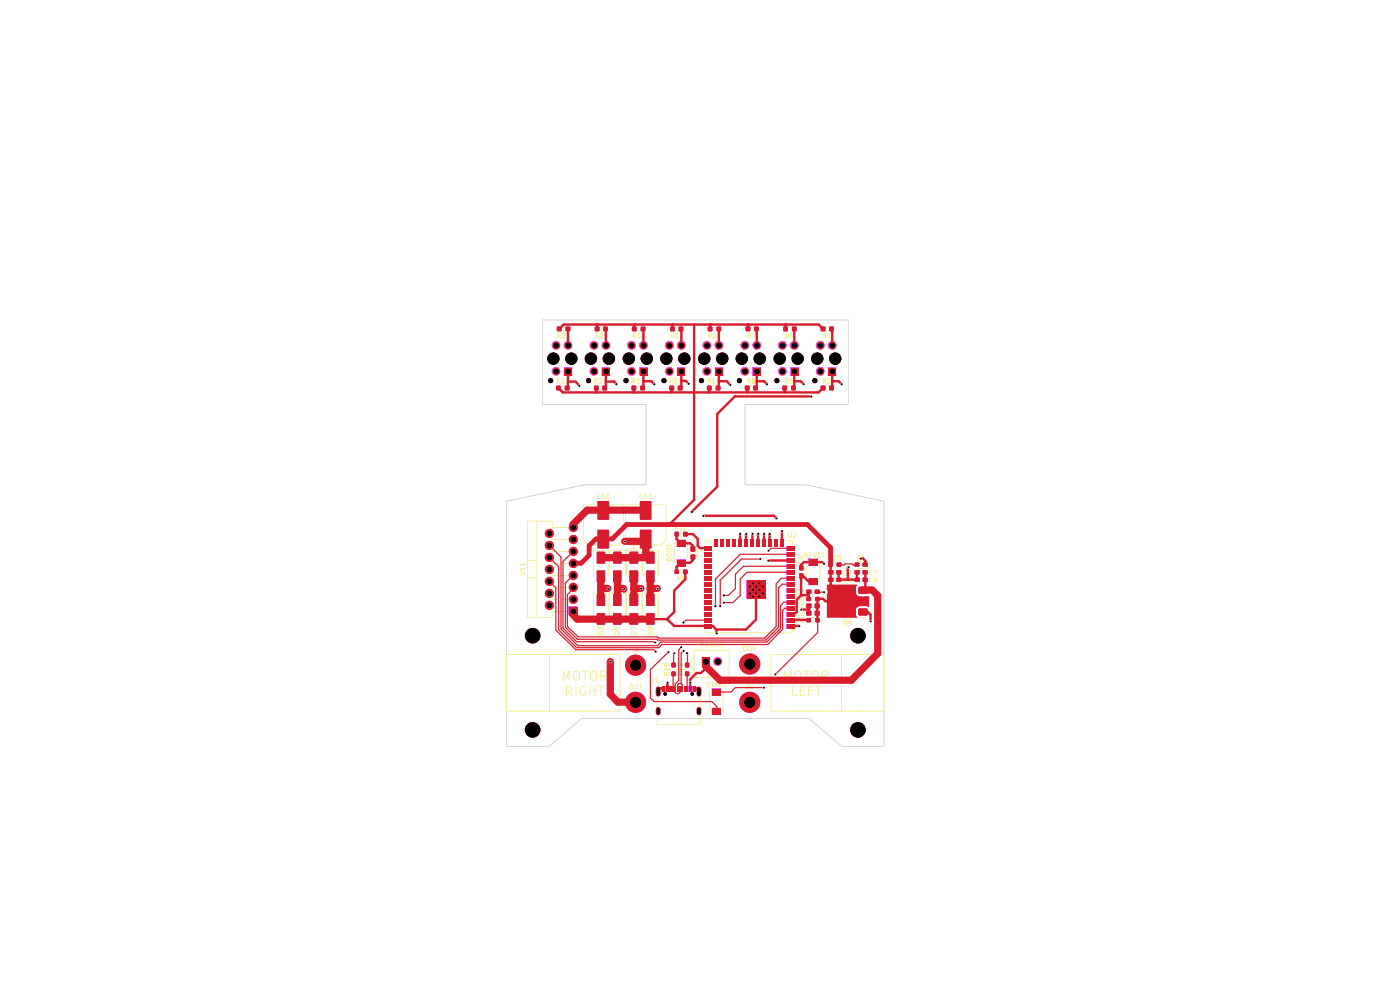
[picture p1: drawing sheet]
<svg xmlns="http://www.w3.org/2000/svg" width="297mm" height="210mm" viewBox="0 0 297 210" stroke-linecap="round" stroke-linejoin="round" font-family="sans-serif">
<path d="M115 67.9h65v17.9h-22v17h13l16.5 3.5v52h-9l-6.9-5.9h-48.2l-6.9 5.9h-9v-52l16.5-3.5h13v-17h-22z" fill="none" stroke="#d0d2cd" stroke-width=".21"/>
<path d="M150.2 82.1h.5v.5h-.5z" fill="#b89f99"/>
<path d="M150.2 82h.5v.6h-.5z" fill="none" stroke="#b89f99" stroke-width=".51"/>
<path d="M160.1 82.1h.5v.5h-.5z" fill="#b89f99"/>
<path d="M160 82h.5v.6h-.5z" fill="none" stroke="#b89f99" stroke-width=".51"/>
<path d="M158.3 82.1h.5v.5h-.5z" fill="#b89f99"/>
<path d="M158.2 82h.5v.6h-.5z" fill="none" stroke="#b89f99" stroke-width=".51"/>
<path d="M152.1 82.1h.5v.5h-.5z" fill="#b89f99"/>
<path d="M152.1 82h.5v.6h-.5z" fill="none" stroke="#b89f99" stroke-width=".51"/>
<path d="M144.1 82.1h.5v.5h-.5z" fill="#b89f99"/>
<path d="M144 82h.5v.6h-.5z" fill="none" stroke="#b89f99" stroke-width=".51"/>
<path d="M142.3 82.1h.5v.5h-.5z" fill="#b89f99"/>
<path d="M142.2 82h.5v.6h-.5z" fill="none" stroke="#b89f99" stroke-width=".51"/>
<path d="M174.4 82.1h.5v.5h-.5z" fill="#b89f99"/>
<path d="M174.3 82h.5v.6h-.5z" fill="none" stroke="#b89f99" stroke-width=".51"/>
<path d="M166.2 82.1h.6v.5h-.6z" fill="#b89f99"/>
<path d="M166.2 82h.5v.6h-.5z" fill="none" stroke="#b89f99" stroke-width=".51"/>
<path d="M176.1 82.1h.6v.5h-.6z" fill="#b89f99"/>
<path d="M176.1 82h.5v.6h-.5z" fill="none" stroke="#b89f99" stroke-width=".51"/>
<path d="M168.1 82.1h.5v.5h-.5z" fill="#b89f99"/>
<path d="M168.1 82h.5v.6h-.5z" fill="none" stroke="#b89f99" stroke-width=".51"/>
<path d="M150.4 69.6h.5v.5h-.5z" fill="#b89f99"/>
<path d="M150.4 69.5h.5v.5h-.5z" fill="none" stroke="#b89f99" stroke-width=".51"/>
<path d="M152.3 69.6h.5v.5h-.5z" fill="#b89f99"/>
<path d="M152.2 69.5h.5v.5h-.5z" fill="none" stroke="#b89f99" stroke-width=".51"/>
<path d="M144.2 69.6h.5v.5h-.5z" fill="#b89f99"/>
<path d="M144.2 69.5h.5v.5h-.5z" fill="none" stroke="#b89f99" stroke-width=".51"/>
<path d="M142.5 69.6h.5v.5h-.5z" fill="#b89f99"/>
<path d="M142.4 69.5h.5v.5h-.5z" fill="none" stroke="#b89f99" stroke-width=".51"/>
<path d="M136.2 69.6h.5v.5h-.5z" fill="#b89f99"/>
<path d="M136.1 69.5h.6v.5h-.6z" fill="none" stroke="#b89f99" stroke-width=".51"/>
<path d="M134.3 69.6h.5v.5h-.5z" fill="#b89f99"/>
<path d="M134.3 69.5h.5v.5h-.5z" fill="none" stroke="#b89f99" stroke-width=".51"/>
<path d="M136.1 82.1h.5v.5h-.5z" fill="#b89f99"/>
<path d="M136.1 82h.5v.6h-.5z" fill="none" stroke="#b89f99" stroke-width=".51"/>
<path d="M134.2 82.1h.5v.5h-.5z" fill="#b89f99"/>
<path d="M134.2 82h.5v.6h-.5z" fill="none" stroke="#b89f99" stroke-width=".51"/>
<path d="M126.3 82.1h.5v.5h-.5z" fill="#b89f99"/>
<path d="M126.2 82h.5v.6h-.5z" fill="none" stroke="#b89f99" stroke-width=".51"/>
<path d="M120.3 69.6h.5v.5h-.5z" fill="#b89f99"/>
<path d="M120.2 69.5h.5v.5h-.5z" fill="none" stroke="#b89f99" stroke-width=".51"/>
<path d="M118.4 69.6h.5v.5h-.5z" fill="#b89f99"/>
<path d="M118.4 69.5h.5v.5h-.5z" fill="none" stroke="#b89f99" stroke-width=".51"/>
<path d="M128.2 69.6h.5v.5h-.5z" fill="#b89f99"/>
<path d="M128.2 69.5h.5v.5h-.5z" fill="none" stroke="#b89f99" stroke-width=".51"/>
<path d="M126.4 69.6h.6v.5h-.6z" fill="#b89f99"/>
<path d="M126.4 69.5h.5v.5h-.5z" fill="none" stroke="#b89f99" stroke-width=".51"/>
<path d="M128.1 82.1h.5v.5h-.5z" fill="#b89f99"/>
<path d="M128 82h.5v.6h-.5z" fill="none" stroke="#b89f99" stroke-width=".51"/>
<path d="M118.2 82.1h.5v.5h-.5z" fill="#b89f99"/>
<path d="M118.2 82h.5v.6h-.5z" fill="none" stroke="#b89f99" stroke-width=".51"/>
<path d="M120.1 82.1h.5v.5h-.5z" fill="#b89f99"/>
<path d="M120.1 82h.5v.6h-.5z" fill="none" stroke="#b89f99" stroke-width=".51"/>
<path d="M166.4 69.6h.5v.5h-.5z" fill="#b89f99"/>
<path d="M166.4 69.5h.5v.5h-.5z" fill="none" stroke="#b89f99" stroke-width=".51"/>
<path d="M168.3 69.6h.5v.5h-.5z" fill="#b89f99"/>
<path d="M168.2 69.5h.5v.5h-.5z" fill="none" stroke="#b89f99" stroke-width=".51"/>
<path d="M174.4 69.6h.5v.5h-.5z" fill="#b89f99"/>
<path d="M174.3 69.5h.5v.5h-.5z" fill="none" stroke="#b89f99" stroke-width=".51"/>
<path d="M176.1 69.6h.6v.5h-.6z" fill="#b89f99"/>
<path d="M176.1 69.5h.5v.5h-.5z" fill="none" stroke="#b89f99" stroke-width=".51"/>
<path d="M160.2 69.6h.5v.5h-.5z" fill="#b89f99"/>
<path d="M160.2 69.5h.5v.5h-.5z" fill="none" stroke="#b89f99" stroke-width=".51"/>
<path d="M158.5 69.6h.5v.5h-.5z" fill="#b89f99"/>
<path d="M158.4 69.5h.5v.5h-.5z" fill="none" stroke="#b89f99" stroke-width=".51"/>
<path d="M137.4 126.3h1.2v2h-1.2z" fill="#b89f99"/>
<path d="M137.3 126.2h1.3v2.1h-1.3z" fill="none" stroke="#b89f99" stroke-width=".51"/>
<path d="M130.3 126.3h1.3v2h-1.3z" fill="#b89f99"/>
<path d="M130.3 126.2h1.3v2.1h-1.3z" fill="none" stroke="#b89f99" stroke-width=".51"/>
<path d="M126.9 130.3h1.2v2h-1.2z" fill="#b89f99"/>
<path d="M126.8 130.3h1.3v1.9h-1.3z" fill="none" stroke="#b89f99" stroke-width=".51"/>
<path d="M130.3 130.3h1.3v2h-1.3z" fill="#b89f99"/>
<path d="M130.3 130.3h1.3v1.9h-1.3z" fill="none" stroke="#b89f99" stroke-width=".51"/>
<path d="M133.8 130.3h1.4v2h-1.4z" fill="#b89f99"/>
<path d="M133.8 130.3h1.3v1.9h-1.3z" fill="none" stroke="#b89f99" stroke-width=".51"/>
<path d="M126.9 126.3h1.2v2h-1.2z" fill="#b89f99"/>
<path d="M126.8 126.2h1.3v2.1h-1.3z" fill="none" stroke="#b89f99" stroke-width=".51"/>
<path d="M133.8 126.3h1.4v2h-1.4z" fill="#b89f99"/>
<path d="M133.8 126.2h1.3v2.1h-1.3z" fill="none" stroke="#b89f99" stroke-width=".51"/>
<path d="M137.4 130.3h1.2v2h-1.2z" fill="#b89f99"/>
<path d="M137.3 130.3h1.3v1.9h-1.3z" fill="none" stroke="#b89f99" stroke-width=".51"/>
<path d="M126.9 121.3h1.2v2h-1.2z" fill="#b89f99"/>
<path d="M126.8 121.2h1.3v2.1h-1.3z" fill="none" stroke="#b89f99" stroke-width=".51"/>
<path d="M127 112.6h2v3.5h-2z" fill="#b89f99"/>
<path d="M127 112.6h1.9v3.5h-1.9z" fill="none" stroke="#b89f99" stroke-width=".51"/>
<path d="M127 106.6h2v3.4h-2z" fill="#b89f99"/>
<path d="M127 106.5h1.9v3.5h-1.9z" fill="none" stroke="#b89f99" stroke-width=".51"/>
<path d="M130.3 117.3h1.3v2h-1.3z" fill="#b89f99"/>
<path d="M130.3 117.3h1.3v2h-1.3z" fill="none" stroke="#b89f99" stroke-width=".51"/>
<path d="M136 112.6h2v3.5h-2z" fill="#b89f99"/>
<path d="M136 112.6h1.9v3.5h-1.9z" fill="none" stroke="#b89f99" stroke-width=".51"/>
<path d="M126.9 117.3h1.2v2h-1.2z" fill="#b89f99"/>
<path d="M126.8 117.3h1.3v2h-1.3z" fill="none" stroke="#b89f99" stroke-width=".51"/>
<path d="M130.3 121.3h1.3v2h-1.3z" fill="#b89f99"/>
<path d="M130.3 121.2h1.3v2.1h-1.3z" fill="none" stroke="#b89f99" stroke-width=".51"/>
<path d="M136 106.6h2v3.4h-2z" fill="#b89f99"/>
<path d="M136 106.5h1.9v3.5h-1.9z" fill="none" stroke="#b89f99" stroke-width=".51"/>
<path d="M137.4 121.3h1.2v2h-1.2z" fill="#b89f99"/>
<path d="M137.3 121.2h1.3v2.1h-1.3z" fill="none" stroke="#b89f99" stroke-width=".51"/>
<path d="M133.8 121.3h1.4v2h-1.4z" fill="#b89f99"/>
<path d="M133.8 121.2h1.3v2.1h-1.3z" fill="none" stroke="#b89f99" stroke-width=".51"/>
<path d="M137.4 117.3h1.2v2h-1.2z" fill="#b89f99"/>
<path d="M137.3 117.3h1.3v2h-1.3z" fill="none" stroke="#b89f99" stroke-width=".51"/>
<path d="M133.8 117.3h1.4v2h-1.4z" fill="#b89f99"/>
<path d="M133.8 117.3h1.3v2h-1.3z" fill="none" stroke="#b89f99" stroke-width=".51"/>
<g fill="#b89f99">
<path d="M143.6 118.7h1.8v1.4h-1.8z"/>
<path d="M143.4 121.1h.4v.4h-.4z"/>
</g>
<path d="M143.3 121.1h.5v.4h-.5z" fill="none" stroke="#b89f99" stroke-width=".51"/>
<path d="M145.2 121.1h.5v.4h-.5z" fill="#b89f99"/>
<path d="M145.1 121.1h.5v.4h-.5z" fill="none" stroke="#b89f99" stroke-width=".51"/>
<g fill="#b89f99">
<path d="M143.6 114.6h1.8v1.4h-1.8z"/>
<path d="M143.4 113.1h.4v.5h-.4z"/>
</g>
<path d="M143.3 113h.5v.5h-.5z" fill="none" stroke="#b89f99" stroke-width=".51"/>
<path d="M146.8 117.9h.5v.6h-.5z" fill="#b89f99"/>
<path d="M146.7 117.9h.5v.5h-.5z" fill="none" stroke="#b89f99" stroke-width=".51"/>
<path d="M145.2 113.1h.5v.5h-.5z" fill="#b89f99"/>
<path d="M145.1 113h.5v.5h-.5z" fill="none" stroke="#b89f99" stroke-width=".51"/>
<path d="M146.8 116.1h.5v.7h-.5z" fill="#b89f99"/>
<path d="M146.7 116.1h.5v.7h-.5z" fill="none" stroke="#b89f99" stroke-width=".51"/>
<g fill="#b89f99">
<path d="M149.4 129.8h1.5v1h-1.5z"/>
<path d="M149.4 128.6h1.5v.9h-1.5z"/>
<path d="M149.4 127.3h1.5v.9h-1.5z"/>
<path d="M149.4 131.1h1.5v.9h-1.5z"/>
<path d="M149.4 132.4h1.5v.9h-1.5z"/>
<path d="M173.1 125.3h.6v.5h-.6z"/>
</g>
<path d="M173.1 125.3h.6v.4h-.6z" fill="none" stroke="#b89f99" stroke-width=".51"/>
<path d="M171.3 125.3h.6v.5h-.6z" fill="#b89f99"/>
<path d="M171.3 125.3h.6v.4h-.6z" fill="none" stroke="#b89f99" stroke-width=".51"/>
<g fill="#b89f99">
<path d="M171.6 122.7h1.8v1.4h-1.8z"/>
<path d="M169.8 121.9h.4v.6h-.4z"/>
</g>
<path d="M169.8 121.8h.4v.6h-.4z" fill="none" stroke="#b89f99" stroke-width=".51"/>
<g fill="#b89f99">
<path d="M171.6 118.6h1.8v1.3h-1.8z"/>
<path d="M169.8 120.2h.4v.6h-.4z"/>
</g>
<path d="M169.8 120.1h.4v.6h-.4z" fill="none" stroke="#b89f99" stroke-width=".51"/>
<path d="M181.6 121.2h.6v.4h-.6z" fill="#b89f99"/>
<path d="M181.5 121.2h.6v.4h-.6z" fill="none" stroke="#b89f99" stroke-width=".51"/>
<path d="M183.3 121.2h.6v.4h-.6z" fill="#b89f99"/>
<path d="M183.2 121.2h.6v.4h-.6z" fill="none" stroke="#b89f99" stroke-width=".51"/>
<path d="M181.6 119.6h.5v.4h-.5z" fill="#b89f99"/>
<path d="M181.5 119.5h.5v.5h-.5z" fill="none" stroke="#b89f99" stroke-width=".51"/>
<path d="M183.3 119.6h.6v.4h-.6z" fill="#b89f99"/>
<path d="M183.2 119.5h.6v.5h-.6z" fill="none" stroke="#b89f99" stroke-width=".51"/>
<path d="M176 119.6h.4v.4h-.4z" fill="#b89f99"/>
<path d="M175.9 119.5h.5v.5h-.5z" fill="none" stroke="#b89f99" stroke-width=".51"/>
<path d="M176 121.2h.6v.4h-.6z" fill="#b89f99"/>
<path d="M175.9 121.2h.6v.4h-.6z" fill="none" stroke="#b89f99" stroke-width=".51"/>
<path d="M176 122.8h.6v.4h-.6z" fill="#b89f99"/>
<path d="M175.9 122.8h.6v.4h-.6z" fill="none" stroke="#b89f99" stroke-width=".51"/>
<path d="M177.7 121.2h.6v.4h-.6z" fill="#b89f99"/>
<path d="M177.6 121.2h.6v.4h-.6z" fill="none" stroke="#b89f99" stroke-width=".51"/>
<path d="M177.7 122.8h.6v.4h-.6z" fill="#b89f99"/>
<path d="M177.6 122.8h.6v.4h-.6z" fill="none" stroke="#b89f99" stroke-width=".51"/>
<path d="M177.8 119.6h.5v.4h-.5z" fill="#b89f99"/>
<path d="M177.7 119.5h.5v.5h-.5z" fill="none" stroke="#b89f99" stroke-width=".51"/>
<g fill="#b89f99">
<path d="M166.9 128.6h1.5v.9h-1.5z"/>
<path d="M166.9 131.1h1.5v.9h-1.5z"/>
<path d="M166.9 127.3h1.5v.9h-1.5z"/>
<path d="M166.9 129.8h1.5v1h-1.5z"/>
<path d="M166.9 132.4h1.5v.9h-1.5z"/>
<path d="M166.9 126h1.5v1h-1.5z"/>
<path d="M173.2 126.9h.5v.4h-.5z"/>
</g>
<path d="M173.1 126.8h.6v.5h-.6z" fill="none" stroke="#b89f99" stroke-width=".51"/>
<path d="M171.3 126.9h.5v.4h-.5z" fill="#b89f99"/>
<path d="M171.3 126.8h.5v.5h-.5z" fill="none" stroke="#b89f99" stroke-width=".51"/>
<path d="M173.1 128.3h.6v.5h-.6z" fill="#b89f99"/>
<path d="M173.1 128.3h.6v.5h-.6z" fill="none" stroke="#b89f99" stroke-width=".51"/>
<path d="M176.2 126.1h1v2.8h-1z" fill="#b89f99"/>
<path d="M176.2 126.1h1v2.8h-1z" fill="none" stroke="#b89f99" stroke-width="1"/>
<g fill="#b89f99">
<path d="M166.9 123.5h1.5v.9h-1.5z"/>
<path d="M166.9 122.2h1.5v.9h-1.5z"/>
<path d="M166.9 124.8h1.5v.9h-1.5z"/>
<path d="M166.9 120.9h1.5v1h-1.5z"/>
<path d="M166.9 119.7h1.5v.9h-1.5z"/>
<path d="M182.4 129.4h1.3v.8h-1.3z"/>
</g>
<path d="M182.4 129.4h1.3v.8h-1.3z" fill="none" stroke="#b89f99" stroke-width=".76"/>
<path d="M181.6 122.8h.6v.4h-.6z" fill="#b89f99"/>
<path d="M181.5 122.8h.6v.4h-.6z" fill="none" stroke="#b89f99" stroke-width=".51"/>
<path d="M182.4 127.1h1.3v.8h-1.3z" fill="#b89f99"/>
<path d="M182.4 127.1h1.3v.8h-1.3z" fill="none" stroke="#b89f99" stroke-width=".76"/>
<path d="M183.3 122.8h.6v.4h-.6z" fill="#b89f99"/>
<path d="M183.2 122.8h.6v.4h-.6z" fill="none" stroke="#b89f99" stroke-width=".51"/>
<path d="M182.4 124.8h1.3v.8h-1.3z" fill="#b89f99"/>
<path d="M182.4 124.8h1.3v.8h-1.3z" fill="none" stroke="#b89f99" stroke-width=".76"/>
<path d="M171.3 128.3h.6v.5h-.6z" fill="#b89f99"/>
<path d="M171.3 128.3h.6v.5h-.6z" fill="none" stroke="#b89f99" stroke-width=".51"/>
<path d="M171.3 129.8h.6v.5h-.6z" fill="#b89f99"/>
<path d="M171.3 129.8h.6v.5h-.6z" fill="none" stroke="#b89f99" stroke-width=".51"/>
<path d="M173.1 129.8h.6v.5h-.6z" fill="#b89f99"/>
<path d="M173.1 129.8h.6v.5h-.6z" fill="none" stroke="#b89f99" stroke-width=".51"/>
<path d="M171.3 131.4h.5v.4h-.5z" fill="#b89f99"/>
<path d="M171.3 131.3h.5v.4h-.5z" fill="none" stroke="#b89f99" stroke-width=".51"/>
<path d="M173.2 131.4h.5v.4h-.5z" fill="#b89f99"/>
<path d="M173.1 131.3h.6v.4h-.6z" fill="none" stroke="#b89f99" stroke-width=".51"/>
<g fill="#b89f99">
<path d="M160 124.7h.8v.9h-.8z"/>
<path d="M158.5 126.1h1v.9h-1z"/>
<path d="M161.3 126.1h1v.9h-1z"/>
<path d="M160 126.1h.8v.9h-.8z"/>
<path d="M158.5 124.7h1v.9h-1z"/>
<path d="M166.9 118.4h1.5v.9h-1.5z"/>
<path d="M164.2 114.3h.9v1.6h-.9z"/>
<path d="M166.9 117.1h1.5v1h-1.5z"/>
<path d="M166.9 115.9h1.5v.9h-1.5z"/>
<path d="M165.5 114.3h.8v1.6h-.8z"/>
<path d="M162.9 114.3h.9v1.6h-.9z"/>
<path d="M161.7 114.3h.8v1.6h-.8z"/>
<path d="M159.1 114.3h.9v1.6h-.9z"/>
<path d="M157.9 114.3h.8v1.6h-.8z"/>
<path d="M156.6 114.3h.8v1.6h-.8z"/>
<path d="M160.4 114.3h.8v1.6h-.8z"/>
<path d="M155.3 114.3h.9v1.6h-.9z"/>
<path d="M149.4 120.9h1.5v1h-1.5z"/>
<path d="M149.4 122.2h1.5v.9h-1.5z"/>
<path d="M149.4 123.5h1.5v.9h-1.5z"/>
<path d="M149.4 124.8h1.5v.9h-1.5z"/>
<path d="M149.4 126h1.5v1h-1.5z"/>
<path d="M149.4 118.4h1.5v.9h-1.5z"/>
<path d="M154.1 114.3h.8v1.6h-.8z"/>
<path d="M152.8 114.3h.8v1.6h-.8z"/>
<path d="M151.5 114.3h.9v1.6h-.9z"/>
<path d="M149.4 115.9h1.5v.9h-1.5z"/>
<path d="M149.4 117.1h1.5v1h-1.5z"/>
<path d="M149.4 119.7h1.5v.9h-1.5z"/>
<path d="M161.3 123.2h1v1h-1z"/>
<path d="M161.3 124.7h1v.9h-1z"/>
<path d="M160 123.2h.8v1h-.8z"/>
<path d="M158.5 123.2h1v1h-1z"/>
<path d="M142.1 145.5h.3v1.2h-.3z"/>
<path d="M141.3 145.5h.6v1.2h-.6z"/>
<path d="M140.5 145.5h.6v1.2h-.6z"/>
<path d="M142.6 145.5h.3v1.2h-.3z"/>
<path d="M145.6 142.7h.4v.5h-.4z"/>
</g>
<path d="M145.5 142.7h.5v.5h-.5z" fill="none" stroke="#b89f99" stroke-width=".51"/>
<path d="M142.7 142.7h.4v.5h-.4z" fill="#b89f99"/>
<path d="M142.7 142.7h.4v.5h-.4z" fill="none" stroke="#b89f99" stroke-width=".51"/>
<path d="M142.7 140.8h.4v.6h-.4z" fill="#b89f99"/>
<path d="M142.7 140.8h.4v.5h-.4z" fill="none" stroke="#b89f99" stroke-width=".51"/>
<path d="M145.6 140.8h.4v.6h-.4z" fill="#b89f99"/>
<path d="M145.5 140.8h.5v.5h-.5z" fill="none" stroke="#b89f99" stroke-width=".51"/>
<g fill="#b89f99">
<path d="M151.1 146.1h1.8v1.3h-1.8z"/>
<path d="M151.1 150.2h1.8v1.4h-1.8z"/>
<path d="M146.9 145.5h.6v1.2h-.6z"/>
<path d="M146.1 145.5h.6v1.2h-.6z"/>
<path d="M144.1 145.5h.3v1.2h-.3z"/>
<path d="M145.1 145.5h.3v1.2h-.3z"/>
<path d="M143.6 145.5h.3v1.2h-.3z"/>
<path d="M145.6 145.5h.3v1.2h-.3z"/>
<path d="M144.6 145.5h.3v1.2h-.3z"/>
<path d="M143.1 145.5h.3v1.2h-.3z"/>
</g>
<g fill="none" stroke="#f3ed95" stroke-width=".21">
<path d="M107.5 138.8h24v12h-24zM116.5 138.8v12M134.3 137.3v1M135.4 137.3v1l-.6-1v1M148.7 136.7h.4l.1-.4-.5-.1v1M149.9 136.2h.1a.6 .6 0 0 1 0 1h-.1a.6 .6 0 0 1 0-1zM150.6 136.2l.3 1 .1-.7 .2 .7 .3-1M151.8 136.7h.3M152.3 136.2h-.5v1h.5M152.7 136.7h.5l.1-.3-.1-.2h-.5v1M153 136.7l.3 .5M154.7 137.9h-7.5v5.8h7.5"/>
<path d="M163.5 138.8h24v12h-24zM178 130.9h3.7M178.5 138.8v12M183 130.9h.1M183 130.9l.3 .3h-.5zM119.5 144.3v-2l.6 1.5 .6-1.5v2M120.1 146.6h.8l.3-.2v-.7l-.3-.2h-.8v2M120.6 146.6l.7 .9M121.8 142.6l.3-.3 .6 .1a1.34 1.34 0 0 1-.2 1.9l-.6-.1a1.72 1.72 0 0 1-.1-1.6zM122.2 145.5v2M123.5 142.3h1.2M124.1 145.6a.73 .73 0 0 0-1 .4l-.1 .4a.81 .81 0 0 0 .3 1 .81 .81 0 0 0 1-.1v-.7h-.4"/>
<path d="M124.1 142.3v2M125.1 145.5v2M125.1 146.5h1.1M125.3 142.6a.71 .71 0 0 1 .8-.3 .71 .71 0 0 1 .5 .7l-.1 1a.71 .71 0 0 1-.8 .3 .71 .71 0 0 1-.5-.7zM126.2 145.5v2M126.9 145.5h1.1M127.4 143.3h.8l.3-.1v-.7l-.3-.2h-.8v2M127.5 145.5v2M127.9 143.3l.7 1M133.6 145.3l.4-.2a.66 .66 0 0 1 .1 1h-.5zM134.7 145.1l.1 1h.4v-1M135.6 145.1h.5"/>
<path d="M135.9 145.1v1M138.6 143.8v.8l-.3 .1M139 144l.4-.2v.9M139 144.7h.6M139.4 148v1.9M139.4 151.9v1.7h9.1v-1.7M141.3 140.9l.2-.2 .4 .2-.2 .4-.3-.1-.1-.4-.2-.1-.2 .2 .2 .4 .2-.1v-.1M141.4 143.2v-.5l-.3-.1-.2 .6h1M141.9 142h-1l.2 .2M141.9 142.6l-.5 .3M141.9 141.6v.6M142.4 141.8v.5"/>
<path d="M143.5 141.8v.5M144.2 140.7l.2 .1a.32 .32 0 0 1-.1 .4 .32 .32 0 0 1-.4 0 .32 .32 0 0 1-.1-.4l.6-.1 .4 .2v.3M144.3 143.2v-.5l-.2-.1-.3 .1v.5h1M144.8 142h-1l.3 .2M144.8 142.6l-.5 .3M144.8 141.6v.6M145.2 141.8v.5M146.3 141.8v.5M146.5 140.2l.2 .1-.1 .1-.2-.1zM148.5 148v1.9M150.7 146.8h-.2v4h.2M153.2 146.8h.2v4h-.2"/>
<path d="M166.5 144.3v-2l.6 1.5 .7-1.5v2M168.1 145.5v2h1M168.7 142.6l.4-.3 .6 .1a1.34 1.34 0 0 1-.2 1.9l-.6-.1a1.72 1.72 0 0 1-.2-1.6zM169.8 146.5h.5M170.5 142.3h1.2M170.7 145.5h-.9v2h.9M171.1 142.3v2M171.5 146.5h.7M172.4 142.6l.3-.3 .6 .1a1.34 1.34 0 0 1-.2 1.9l-.5-.1a1.28 1.28 0 0 1-.2-1.6zM172.5 145.5h-1v2M173 145.5h1.1M173.6 145.5v2"/>
<path d="M174.4 143.3h1l.2-.3-.1-.5-.3-.2h-.8v2M174.9 143.3l.7 1"/>
</g>
<path d="M183 130.8l.2 .3h-.4z" fill="#f3ed95"/>
<g fill="none" stroke="#f3ed95" stroke-width=".21">
<path d="M168.1 133.5h.1M168.1 133.5h.5l-.5 .5zM169 131.5h.4l.2-.4-.6-.1v1M169.2 131.5l.4 .5M169.6 129.5a.49 .49 0 0 0-.6 .2 .49 .49 0 0 0 0 .6l.1 .2 .5-.1M169.8 131h.7l-.3 .4h.2l.1 .4-.2 .2-.5-.1M169.9 129.5h.4l.2 .3-.7 .7h.7M172.3 131h.5M172.3 132.1h.5M172.3 129.6h.4M172.3 130.6h.4M178 129.7v1.2"/>
<path d="M179.1 131.4l.1 1 .5-.1v-.9M180.6 131.4l-.3 .1a.74 .74 0 0 0-.1 .9h.4l.1-.4-.1-.2h-.4l-.1 .2M158.4 145.1v1M159.5 145.1v1l-.6-1v1"/>
</g>
<path d="M168.1 133.4h.5l-.5 .5z" fill="#f3ed95"/>
<g fill="none" stroke="#f3ed95" stroke-width=".21">
<path d="M118.4 71.2l.5-.1-.1-.4h-.4v.9M118.5 71.2l.4 .4M119.3 70.8l.5-.1 .1 .3-.7 .6h.7M119.3 70.3h.5M119.3 69.3h.5M120.2 70.8l.5-.1 .1 .2-.6 .7h.6M126.3 71.2h.4l.2-.2-.1-.3h-.5v.9M126.6 71.2l.3 .4M127.3 70.8h.5v.3l-.5 .5h.5M127.3 70.3h.6M127.3 69.3h.6M128.4 70.7h.3l.1 .2-.1 .7h-.3l-.1-.1z"/>
<path d="M134.3 71.2l.5-.1-.1-.4h-.4v.9M134.5 71.2l.3 .4M135.2 71l.3-.3v.9M135.2 71.6h.6M135.3 70.3h.5M135.3 69.3h.5M136.7 70.7h-.4l-.2 .4 .1 .5h.5v-.4l-.1-.2-.5 .2M142.3 71.2h.4l.2-.2-.1-.3h-.5v.9M142.6 71.2l.3 .4M143.3 71l.3-.3v.9M143.3 71.6h.5M143.3 70.3h.5"/>
<path d="M143.3 69.3h.5M144.2 70.7h.6l-.4 .3 .4 .1v.4h-.6M150.4 71.2l.5-.1v-.3l-.5-.1v.9M150.5 71.2l.4 .4M151.3 71l.3-.3v.9M151.3 71.6h.6M151.3 70.3h.5M151.3 69.3h.5M152.4 70.7a.47 .47 0 0 1 .4 .5 .47 .47 0 0 1-.4 .4l-.2-.3zM158.8 71.2l.5-.1v-.3l-.5-.1v.9M159.1 71.2l.2 .4M159.3 70.3h.5"/>
<path d="M159.3 69.3h.5M159.7 70.7h.7l-.5 .9M166.8 71.2h.4l.2-.2-.1-.3h-.5v.9M167 71.2l.4 .4M167.3 70.3h.6M167.3 69.3h.6M168 70.6l-.3 .7h.7M168.2 71v.6M174.8 71.2l.5-.1-.1-.4h-.4v.9M174.9 71.2l.4 .4M175.2 70.3h.5M175.2 69.3h.5"/>
<path d="M175.7 71l.2-.3v.9M175.7 71.6h.6M118.2 80.9l.5-.1v-.4l-.2-.1h-.3v1M118.4 80.9l.3 .4M119.1 80.4l.4-.1 .2 .3-.7 .7h.7M119.2 82.8h.5M119.2 81.8h.5M120.1 80.3h.5l-.3 .4 .3 .2v.4l-.5-.1M126.2 80.9l.5-.1v-.3l-.1-.2h-.4v1M126.4 80.9l.3 .4M127.1 80.4l.2-.1 .4 .1v.4l-.6 .5h.6M127.1 82.8h.5"/>
<path d="M127.1 81.8h.5M128.1 80.6l.3-.3v1M128.1 81.3h.5M134.2 80.9l.5-.1v-.4l-.2-.1h-.3v1M134.4 80.9l.3 .4M135.1 80.6l.3-.3v1M135.1 81.3h.6M135.2 82.8h.5M135.2 81.8h.5M136.1 80.3h.6l-.5 1M142.2 80.9l.5-.1v-.3l-.1-.2h-.4v1M142.4 80.9l.3 .4"/>
<path d="M143.1 80.6l.3-.3v1M143.1 81.3h.6M143.1 82.8h.5M143.1 81.8h.5M144.3 80.3l-.2 .6h.6M144.5 80.6v.7M150.2 80.9l.5-.1v-.4l-.2-.1h-.3v1M150.4 80.9l.3 .4M151.1 80.6l.3-.3v1M151.1 81.3h.6M151.2 82.8h.5M151.2 81.8h.5"/>
<path d="M152.1 80.6l.2-.3v1M152.1 81.3h.6M158.7 80.9l.5-.1v-.4l-.2-.1h-.3v1M158.8 80.9l.4 .4M159.1 82.8h.5M159.1 81.8h.5M159.8 80.8l-.2-.4 .2-.1h.3v.4l-.5 .2 .1 .4h.4l.1-.4-.3-.1M166.6 80.9l.5-.1 .1-.3-.2-.2h-.4v1M166.9 80.9l.3 .4M167.2 82.8h.5M167.2 81.8h.5M168.1 80.3h-.5v.5h.5v.4h-.5"/>
<path d="M174.8 80.9l.5-.1v-.4l-.2-.1h-.3v1M174.9 80.9l.4 .4M175.2 82.8h.5M175.2 81.8h.5M175.7 80.4l.3-.1 .3 .3-.7 .7h.7M111.3 119.7h-1l.3 .3M111.3 119.4v.6M111.9 118.9h1.8M113.7 110.5v20.4M117.1 112.2v-1.7h-5.2v20.4h5.2v-1.7M117.1 114v.8M117.1 116.5v.8"/>
<path d="M117.1 119.1v.7M117.1 117h3.4M117.1 114.4h3.4M117.1 119.5h3.4M117.1 111.9h3.4M125 116.3h1M125.5 115.8v1M126.5 107.1h-2.8v7.4l1.1 1.1h1.7M127.3 104.8l-.3-.1-.3 .5 .3 .5h.3M127.7 105l.3-.3v1M127.7 105.7h.6M128.9 104.7l.3 .2v.7l-.3 .1-.2-.1v-.7z"/>
<path d="M129.5 107.1h2.8v7.4l-1.1 1.1h-1.7M134 116.3h1M134.5 115.8v1M135.5 107.1h-2.8v7.4l1.1 1.1h1.7M136.3 104.8l-.2-.1-.4 .3v.5l.4 .2h.2M136.7 105l.3-.3v1M136.7 105.7h.5M137.7 105l.2-.3v1M137.7 105.7h.6M138.6 107.1h2.7v7.4l-1.1 1.1h-1.6M141.4 117.5a.66 .66 0 0 1 1-.1v.4a.66 .66 0 0 1-1-.1zM141.4 115.4v.5"/>
<path d="M141.4 115.7h1M141.5 116.3l.7-.1 .2 .1v.5a.66 .66 0 0 1-1-.1zM141.9 118.5l.2-.2 .3 .1v.5h-1v-.4l.3-.1 .2 .1v.4M143.3 111.8h.5v-.5h-.5v1M143.3 115.3h-.3v4h.3M143.5 111.8l.3 .5M144.2 111.6l.3-.3v1M144.2 112.3h.6M144.2 113.8h.5M144.2 112.8h.5M145.1 111.4h.6v.4l-.6 .5h.6M145.7 115.3h.2v4h-.2"/>
<path d="M146.5 117.1v.4M147.5 117.1v.4M147.8 116.5v.5l.5 .1v-.5l.5-.1v.6M147.9 117.4l-.1 .4 .3 .2h.5l.2-.2v-.4M151.2 114.6h-1.5v1M166.6 114.6h1.5v1M167.3 112.9l.1 1.1h.4l.1-.2v-.9M168.3 113.1l.1-.2h.3l.2 .4-.7 .7h.7M169.4 118.1l.3 .4h.6v-.5h-.4l-.1 .2 .2 .3M169.5 119l-.1 .2 .3 .3h.5l.2-.3-.1-.2M170.7 117.8h.4l.2-.2-.1-.3h-.5v.9M170.9 117.8l.4 .4"/>
<path d="M171.3 119.3h-.3v4h.3M171.7 117.7h.3M172.1 117.3h-.4v.9h.4M173.1 117.3h-.5a.36 .36 0 0 0 .1 .4 .36 .36 0 0 0 .4 .1v.4h-.5M173.6 117.7h.3M173.7 119.3h.2v4h-.2M174 117.3h-.4v.9h.4M174.3 117.3h.6M174.6 117.3v.9M175.9 118.4l.5-.1v-.4l-.5-.1v1M176.1 118.4l.3 .4M176.8 118.1l.3-.3v1"/>
<path d="M176.8 118.8h.6M176.8 119.3h.5M178.3 117.8h-.5l-.1 .5 .5-.1 .1 .5h-.6M181.9 119.1h2.5v1.4h-2.5M181.9 117.8h.4l.2 .1v.6l-.2 .2h-.4zM182.9 118l.2-.2v.9M182.9 118.7h.6M110.3 121.3h.8l.2 .3-.1 .3h-.9M111.3 120.7h-1l.3 .2M111.3 120.4v.5M111.9 122.6h1.8M117.1 124.6h3.4"/>
<path d="M117.1 129.7h3.4M117.1 121.6v.8M117.1 124.2v.7M117.1 126.7v.8M117.1 127.1h3.4M117.1 122h3.4M125.9 131.4v-5.6h3.3v5.6M125.9 122.3v-5.5h3.3v5.5M126.9 133.6v-.6l.4 .4 .1-.4h.4v.6M127 125.1l.2-.1h.5l.2 .5h-1zM127 134.1a.54 .54 0 0 1 .6-.1 .54 .54 0 0 1 .3 .5h-1zM127.9 124v.6l-.7-.6-.3 .2 .1 .3"/>
<path d="M129.3 131.4v-5.6h3.3v5.6M129.3 122.3v-5.5h3.3v5.5M130.4 133v.5l.5 .1-.1-.5 .5-.1v.6M130.5 125.1l.1-.1h.5l.3 .1v.4h-1zM130.5 134.1l.3-.2 .4 .1 .2 .1v.4h-1zM130.7 124.1h.7M131.1 124v.5l-.7-.2M132.9 131.4v-5.6h3.3v5.6M132.9 122.3v-5.5h3.3v5.5M133.9 124.1l.1 .4h.8l.2-.3-.3-.2h-.2l-.2 .2 .2 .3M134 125.1l.7-.1 .3 .5h-1.1zM134 134a.59 .59 0 0 1 .6 0 .59 .59 0 0 1 .4 .5h-1.1z"/>
<path d="M135 133.4l-1.1-.5v.7M136.4 131.4v-5.6h3.3v5.6M136.4 122.3v-5.5h3.3v5.5M137.5 125.1l.2-.1h.5l.2 .5h-1zM137.5 134.1a.54 .54 0 0 1 .6-.1 .54 .54 0 0 1 .3 .5h-1zM137.8 124.2l.2-.2h.3l.1 .2-.1 .3h-.4l-.1-.4-.2-.1-.2 .2 .1 .3h.3v-.1M137.8 133l.2 .1v.3l-.4 .2-.2-.2 .1-.4h.7l.2 .4M143.8 122.7l.5-.1v-.3l-.5-.1v1M143.9 122.7l.4 .5M144.2 120.8h.5M144.2 121.9h.5M145.3 122.6l-.2 .2h-.3l-.1-.5 .4-.1 .2 .1-.2 .8-.3 .1"/>
<path d="M149.7 133.6v.6h18.4M154.7 137.9v5.8M157.7 137.2l.5-.2a.66 .66 0 0 1 0 1l-.5-.1zM158.8 137l.1 1h.4l.1-.2v-.8M159.8 137h.5M160 137v1M169 127h.4l.2-.3-.2-.2h-.4v1M169.2 127l.4 .5M169.5 121.2v.3M169.6 128.1l-.5-.1-.2 .4 .2 .5h.5M169.6 125.1a.47 .47 0 0 0-.7 .4 .47 .47 0 0 0 .7 .4M169.8 125h.7l-.3 .4h.2l.1 .4-.2 .2-.5-.1"/>
<path d="M169.9 128.3l.3-.3v.9M169.9 128.9h.6M170.4 126.5h-.3l-.2 .4 .1 .5h.4l.1-.3-.2-.3h-.2l-.2 .3M170.5 121.2v.3M172.3 126.5h.5M172.3 127.6h.5M172.3 125.1h.4M172.3 129.1h.4M172.3 126.1h.4M172.3 128.1h.4M176.8 120.4h.5M177 123.6h.2"/>
<path d="M177 122.5h.2M177 120.9h.2M177 122h.2M179.6 122.6l-.4-.1-.3 .4 .1 .5h.6M179.6 121.1a.5 .5 0 0 0-.6 .1 .5 .5 0 0 0 0 .6l.2 .2 .4-.1M180.1 122.9l-.2-.2 .1-.2h.4v.4h-.4l-.1 .2 .1 .3h.4l.1-.3-.2-.2M180.5 121.4l-.1 .2h-.4l-.1-.2 .1-.4h.4a.75 .75 0 0 1-.1 1h-.3M181.7 124.1h-3.7v1.2M182.6 123.6h.2M182.6 122.5h.2M182.6 120.9h.2M182.6 122h.2"/>
<path d="M185.1 122.6l-.4-.1-.3 .4 .1 .5h.6M185.1 121.1a.5 .5 0 0 0-.6 .1 .5 .5 0 0 0 0 .6l.2 .2 .4-.1M185.4 121h.6l-.4 1M185.7 122.4l-.3 .8h.6M185.9 122.9v.5M150.5 144.8l-.3-.1-.3 .2 .6 .5v.2l-.6 .1M150.9 144.7h.5M151.1 144.7v1M151.6 145.7l.4-1 .2 1M151.7 145.5h.4M152.6 145.3h.4l.2-.4-.2-.2h-.4v1M152.8 145.3l.4 .4"/>
<path d="M153.5 144.7h.5M153.8 144.7v1"/>
</g>
<path d="M181.5 121.2h.6v.4h-.6z" fill="#e85bff"/>
<path d="M181.5 121.2h.6v.4h-.6z" fill="none" stroke="#e85bff" stroke-width=".51"/>
<path d="M183.2 121.2h.6v.4h-.6z" fill="#e85bff"/>
<path d="M183.2 121.2h.6v.4h-.6z" fill="none" stroke="#e85bff" stroke-width=".51"/>
<path d="M183.2 119.5h.6v.5h-.6z" fill="#e85bff"/>
<path d="M183.2 119.5h.6v.5h-.6z" fill="none" stroke="#e85bff" stroke-width=".51"/>
<path d="M181.5 119.5h.5v.5h-.5z" fill="#e85bff"/>
<path d="M181.5 119.5h.5v.5h-.5z" fill="none" stroke="#e85bff" stroke-width=".51"/>
<path d="M181.5 122.8h.6v.4h-.6z" fill="#e85bff"/>
<path d="M181.5 122.8h.6v.4h-.6z" fill="none" stroke="#e85bff" stroke-width=".51"/>
<path d="M183.2 122.8h.6v.4h-.6z" fill="#e85bff"/>
<path d="M183.2 122.8h.6v.4h-.6z" fill="none" stroke="#e85bff" stroke-width=".51"/>
<path d="M182.4 124.8h1.2v.8h-1.2z" fill="#e85bff"/>
<path d="M182.4 124.8h1.3v.8h-1.3z" fill="none" stroke="#e85bff" stroke-width=".76"/>
<path d="M182.4 127.1h1.2v.7h-1.2z" fill="#e85bff"/>
<path d="M182.4 127.1h1.3v.8h-1.3z" fill="none" stroke="#e85bff" stroke-width=".76"/>
<path d="M175.9 121.2h.6v.4h-.6z" fill="#e85bff"/>
<path d="M175.9 121.2h.6v.4h-.6z" fill="none" stroke="#e85bff" stroke-width=".51"/>
<path d="M171.5 118.5h1.9v1.4h-1.9z" fill="#e85bff"/>
<path d="M171.5 118.5h1.9v1.4h-1.9z" fill="none" stroke="#e85bff" stroke-width=".21"/>
<path d="M171.5 122.7h1.9v1.3h-1.9z" fill="#e85bff"/>
<path d="M171.5 122.7h1.9v1.3h-1.9z" fill="none" stroke="#e85bff" stroke-width=".21"/>
<path d="M169.8 121.8h.4v.6h-.4z" fill="#e85bff"/>
<path d="M169.8 121.8h.4v.6h-.4z" fill="none" stroke="#e85bff" stroke-width=".51"/>
<path d="M169.8 120.1h.4v.6h-.4z" fill="#e85bff"/>
<path d="M169.8 120.1h.4v.6h-.4z" fill="none" stroke="#e85bff" stroke-width=".51"/>
<path d="M171.3 131.3h.5v.4h-.5z" fill="#e85bff"/>
<path d="M171.3 131.3h.5v.4h-.5z" fill="none" stroke="#e85bff" stroke-width=".51"/>
<g fill="#e85bff">
<path d="M171.3 129.8h.6v.5h-.6z"/>
<circle cx="181.9" cy="154.8" r="1.65"/>
</g>
<path d="M171.3 129.8h.6v.5h-.6z" fill="none" stroke="#e85bff" stroke-width=".51"/>
<path d="M173.1 129.8h.6v.5h-.6z" fill="#e85bff"/>
<path d="M173.1 129.8h.6v.5h-.6z" fill="none" stroke="#e85bff" stroke-width=".51"/>
<path d="M176.2 126.1h1v2.8h-1z" fill="#e85bff"/>
<path d="M176.2 126.1h1v2.8h-1z" fill="none" stroke="#e85bff" stroke-width="1"/>
<g fill="#e85bff">
<path d="M182.4 129.4h1.2v.7h-1.2z"/>
<circle cx="181.9" cy="134.8" r="1.65"/>
</g>
<path d="M182.4 129.4h1.3v.8h-1.3z" fill="none" stroke="#e85bff" stroke-width=".76"/>
<path d="M173.1 131.3h.6v.4h-.6z" fill="#e85bff"/>
<path d="M173.1 131.3h.6v.4h-.6z" fill="none" stroke="#e85bff" stroke-width=".51"/>
<path d="M177.6 122.8h.6v.4h-.6z" fill="#e85bff"/>
<path d="M177.6 122.8h.6v.4h-.6z" fill="none" stroke="#e85bff" stroke-width=".51"/>
<path d="M177.6 121.2h.6v.4h-.6z" fill="#e85bff"/>
<path d="M177.6 121.2h.6v.4h-.6z" fill="none" stroke="#e85bff" stroke-width=".51"/>
<path d="M175.9 122.8h.6v.4h-.6z" fill="#e85bff"/>
<path d="M175.9 122.8h.6v.4h-.6z" fill="none" stroke="#e85bff" stroke-width=".51"/>
<path d="M175.9 119.5h.5v.5h-.5z" fill="#e85bff"/>
<path d="M175.9 119.5h.5v.5h-.5z" fill="none" stroke="#e85bff" stroke-width=".51"/>
<path d="M177.7 119.5h.5v.5h-.5z" fill="#e85bff"/>
<path d="M177.7 119.5h.5v.5h-.5z" fill="none" stroke="#e85bff" stroke-width=".51"/>
<path d="M171.3 126.8h.5v.5h-.5z" fill="#e85bff"/>
<path d="M171.3 126.8h.5v.5h-.5z" fill="none" stroke="#e85bff" stroke-width=".51"/>
<path d="M171.3 125.3h.6v.4h-.6z" fill="#e85bff"/>
<path d="M171.3 125.3h.6v.4h-.6z" fill="none" stroke="#e85bff" stroke-width=".51"/>
<path d="M173.1 128.3h.6v.5h-.6z" fill="#e85bff"/>
<path d="M173.1 128.3h.6v.5h-.6z" fill="none" stroke="#e85bff" stroke-width=".51"/>
<path d="M173.1 125.3h.6v.4h-.6z" fill="#e85bff"/>
<path d="M173.1 125.3h.6v.4h-.6z" fill="none" stroke="#e85bff" stroke-width=".51"/>
<path d="M173.1 126.8h.6v.5h-.6z" fill="#e85bff"/>
<path d="M173.1 126.8h.6v.5h-.6z" fill="none" stroke="#e85bff" stroke-width=".51"/>
<path d="M171.3 128.3h.6v.5h-.6z" fill="#e85bff"/>
<path d="M171.3 128.3h.6v.5h-.6z" fill="none" stroke="#e85bff" stroke-width=".51"/>
<g fill="#e85bff">
<path d="M165.4 114.3h.9v1.5h-.9z"/>
<path d="M164.2 114.3h.8v1.5h-.8z"/>
<path d="M162.9 114.3h.8v1.5h-.8z"/>
<path d="M161.6 114.3h.9v1.5h-.9z"/>
<path d="M160.4 114.3h.8v1.5h-.8z"/>
<path d="M166.9 115.8h1.5v1h-1.5z"/>
<path d="M166.9 117.1h1.5v.9h-1.5z"/>
<path d="M159.1 114.3h.8v1.5h-.8z"/>
<path d="M166.9 119.6h1.5v1h-1.5z"/>
<path d="M166.9 122.2h1.5v.9h-1.5z"/>
<path d="M166.9 120.9h1.5v.9h-1.5z"/>
<path d="M166.9 124.7h1.5v.9h-1.5z"/>
<path d="M166.9 123.4h1.5v1h-1.5z"/>
<path d="M166.9 118.4h1.5v.9h-1.5z"/>
<path d="M145.5 140.8h.5v.5h-.5z"/>
<circle cx="161.8" cy="125.8" r=".38"/>
<circle cx="161" cy="125.1" r=".38"/>
<circle cx="160.4" cy="125.8" r=".38"/>
<circle cx="161.8" cy="124.4" r=".38"/>
<circle cx="160.4" cy="124.4" r=".38"/>
<circle cx="159.7" cy="123.7" r=".38"/>
<circle cx="161" cy="123.7" r=".38"/>
<circle cx="159.7" cy="125.1" r=".38"/>
<circle cx="161" cy="126.5" r=".38"/>
<circle cx="159.7" cy="126.5" r=".38"/>
<circle cx="159" cy="125.8" r=".38"/>
<circle cx="159" cy="124.4" r=".38"/>
</g>
<path d="M145.5 140.8h.5v.5h-.5z" fill="none" stroke="#e85bff" stroke-width=".51"/>
<path d="M145.5 142.7h.5v.5h-.5z" fill="#e85bff"/>
<path d="M145.5 142.7h.5v.5h-.5z" fill="none" stroke="#e85bff" stroke-width=".51"/>
<path d="M142.7 142.7h.4v.5h-.4z" fill="#e85bff"/>
<path d="M142.7 142.7h.4v.5h-.4z" fill="none" stroke="#e85bff" stroke-width=".51"/>
<path d="M142.7 140.8h.4v.5h-.4z" fill="#e85bff"/>
<path d="M142.7 140.8h.4v.5h-.4z" fill="none" stroke="#e85bff" stroke-width=".51"/>
<g fill="#e85bff">
<path d="M146 145.5h.6v1.1h-.6z"/>
<path d="M146.9 145.5h.6v1.1h-.6z"/>
<path d="M145.5 145.5h.4v1.1h-.4z"/>
<path d="M141.2 145.5h.7v1.1h-.7z"/>
<path d="M142.1 145.5h.2v1.1h-.2z"/>
<path d="M140.5 145.5h.6v1.1h-.6z"/>
<path d="M144.5 145.5h.4v1.1h-.4z"/>
<path d="M143.1 145.5h.2v1.1h-.2z"/>
<path d="M142.6 145.5h.2v1.1h-.2z"/>
<path d="M145 145.5h.4v1.1h-.4z"/>
<path d="M143.6 145.5h.2v1.1h-.2z"/>
<path d="M144.1 145.5h.3v1.1h-.3z"/>
<path d="M148.9 139.4h1.6v1.7h-1.6z"/>
<circle cx="134.8" cy="141.1" r="2.24"/>
<circle cx="146.8" cy="147.1" r=".38"/>
<circle cx="141.1" cy="147.1" r=".38"/>
</g>
<path d="M148.9 139.4h1.6v1.7h-1.6z" fill="none" stroke="#e85bff" stroke-width=".21"/>
<g fill="#e85bff">
<path d="M151 146.1h1.8v1.3h-1.8z"/>
<circle cx="152.2" cy="140.3" r=".97"/>
<circle cx="159" cy="140.8" r="2.24"/>
<circle cx="159" cy="148.9" r="2.24"/>
</g>
<path d="M151 146.1h1.8v1.3h-1.8z" fill="none" stroke="#e85bff" stroke-width=".21"/>
<path d="M151 150.2h1.8v1.4h-1.8z" fill="#e85bff"/>
<path d="M151 150.2h1.8v1.4h-1.8z" fill="none" stroke="#e85bff" stroke-width=".21"/>
<path d="M148.3 146.1v1.1M148.3 150.5v.7" fill="none" stroke="#e85bff" stroke-width="1"/>
<g fill="#e85bff">
<path d="M149.4 124.7h1.5v.9h-1.5z"/>
<path d="M149.4 120.9h1.5v.9h-1.5z"/>
<path d="M149.4 122.2h1.5v.9h-1.5z"/>
<path d="M149.4 123.4h1.5v1h-1.5z"/>
<path d="M149.4 126h1.5v.9h-1.5z"/>
<path d="M156.5 114.3h.9v1.5h-.9z"/>
<path d="M155.3 114.3h.8v1.5h-.8z"/>
<path d="M154 114.3h.9v1.5h-.9z"/>
<path d="M157.8 114.3h.9v1.5h-.9z"/>
<path d="M166.9 127.3h1.5v.9h-1.5z"/>
<path d="M166.9 131.1h1.5v.9h-1.5z"/>
<path d="M166.9 129.8h1.5v.9h-1.5z"/>
<path d="M166.9 128.5h1.5v1h-1.5z"/>
<path d="M166.9 126h1.5v.9h-1.5z"/>
<path d="M166.9 132.3h1.5v1h-1.5z"/>
<path d="M158.4 123.1h3.9v3.9h-3.9z"/>
<path d="M152.7 114.3h.9v1.5h-.9z"/>
<path d="M151.5 114.3h.8v1.5h-.8z"/>
<path d="M149.4 115.8h1.5v1h-1.5z"/>
<path d="M149.4 117.1h1.5v.9h-1.5z"/>
<path d="M149.4 118.4h1.5v.9h-1.5z"/>
<path d="M149.4 119.6h1.5v1h-1.5z"/>
<path d="M145.1 121.1h.5v.4h-.5z"/>
</g>
<path d="M145.1 121.1h.5v.4h-.5z" fill="none" stroke="#e85bff" stroke-width=".51"/>
<path d="M143.3 121.1h.5v.4h-.5z" fill="#e85bff"/>
<path d="M143.3 121.1h.5v.4h-.5z" fill="none" stroke="#e85bff" stroke-width=".51"/>
<path d="M143.6 118.7h1.8v1.4h-1.8z" fill="#e85bff"/>
<path d="M143.6 118.7h1.8v1.4h-1.8z" fill="none" stroke="#e85bff" stroke-width=".21"/>
<path d="M146.7 117.9h.5v.5h-.5z" fill="#e85bff"/>
<path d="M146.7 117.9h.5v.5h-.5z" fill="none" stroke="#e85bff" stroke-width=".51"/>
<path d="M146.7 116.1h.5v.7h-.5z" fill="#e85bff"/>
<path d="M146.7 116.1h.5v.7h-.5z" fill="none" stroke="#e85bff" stroke-width=".51"/>
<g fill="#e85bff">
<path d="M149.4 128.5h1.5v1h-1.5z"/>
<path d="M149.4 131.1h1.5v.9h-1.5z"/>
<path d="M149.4 129.8h1.5v.9h-1.5z"/>
<path d="M149.4 127.3h1.5v.9h-1.5z"/>
<path d="M149.4 132.3h1.5v1h-1.5z"/>
<circle cx="112.9" cy="154.8" r="1.65"/>
<circle cx="134.8" cy="148.9" r="2.24"/>
</g>
<path d="M139.6 146.1v1.1M139.6 150.5v.7" fill="none" stroke="#e85bff" stroke-width="1"/>
<g fill="#e85bff">
<path d="M120.6 128.7h1.8v1.8h-1.8z"/>
<path d="M143.7 78h1.6v1.6h-1.6z"/>
<circle cx="112.9" cy="134.8" r="1.65"/>
<circle cx="116.5" cy="128.4" r=".97"/>
<circle cx="116.5" cy="125.8" r=".97"/>
<circle cx="121.6" cy="127.1" r=".97"/>
<circle cx="121.6" cy="122" r=".97"/>
<circle cx="121.6" cy="124.5" r=".97"/>
<circle cx="116.5" cy="123.3" r=".97"/>
<circle cx="116.5" cy="120.7" r=".97"/>
<circle cx="121.6" cy="119.5" r=".97"/>
<circle cx="116.5" cy="118.2" r=".97"/>
<circle cx="121.6" cy="116.9" r=".97"/>
<circle cx="116.5" cy="115.7" r=".97"/>
</g>
<path d="M143.7 78h1.6v1.6h-1.6z" fill="none" stroke="#e85bff" stroke-width=".21"/>
<g fill="#e85bff">
<path d="M142.2 82h.5v.5h-.5z"/>
<circle cx="140.8" cy="80.7" r=".55"/>
</g>
<path d="M142.2 82h.5v.6h-.5z" fill="none" stroke="#e85bff" stroke-width=".51"/>
<path d="M144 82h.5v.5h-.5z" fill="#e85bff"/>
<path d="M144 82h.5v.6h-.5z" fill="none" stroke="#e85bff" stroke-width=".51"/>
<g fill="#e85bff">
<path d="M135.7 78h1.6v1.6h-1.6z"/>
<circle cx="142" cy="78.7" r=".97"/>
<circle cx="137.2" cy="76" r="1.31"/>
<circle cx="133.3" cy="76" r="1.31"/>
</g>
<path d="M135.7 78h1.6v1.6h-1.6z" fill="none" stroke="#e85bff" stroke-width=".21"/>
<g fill="#e85bff">
<path d="M134.2 82h.5v.5h-.5z"/>
<circle cx="132.8" cy="80.7" r=".55"/>
</g>
<path d="M134.2 82h.5v.6h-.5z" fill="none" stroke="#e85bff" stroke-width=".51"/>
<path d="M136.1 82h.5v.5h-.5z" fill="#e85bff"/>
<path d="M136.1 82h.5v.6h-.5z" fill="none" stroke="#e85bff" stroke-width=".51"/>
<g fill="#e85bff">
<path d="M144.2 69.5h.5v.5h-.5z"/>
<circle cx="133.9" cy="78.7" r=".97"/>
</g>
<path d="M144.2 69.5h.5v.5h-.5z" fill="none" stroke="#e85bff" stroke-width=".51"/>
<g fill="#e85bff">
<path d="M142.4 69.5h.5v.5h-.5z"/>
<circle cx="142" cy="73.2" r=".97"/>
<circle cx="145.1" cy="76" r="1.31"/>
<circle cx="141.3" cy="76" r="1.31"/>
<circle cx="144.5" cy="73.2" r=".97"/>
</g>
<path d="M142.4 69.5h.5v.5h-.5z" fill="none" stroke="#e85bff" stroke-width=".51"/>
<path d="M136.1 69.5h.6v.5h-.6z" fill="#e85bff"/>
<path d="M136.1 69.5h.6v.5h-.6z" fill="none" stroke="#e85bff" stroke-width=".51"/>
<path d="M134.3 69.5h.5v.5h-.5z" fill="#e85bff"/>
<path d="M134.3 69.5h.5v.5h-.5z" fill="none" stroke="#e85bff" stroke-width=".51"/>
<g fill="#e85bff">
<path d="M127.7 78h1.6v1.6h-1.6z"/>
<circle cx="133.9" cy="73.2" r=".97"/>
<circle cx="136.5" cy="73.2" r=".97"/>
<circle cx="129.1" cy="76" r="1.31"/>
<circle cx="125.3" cy="76" r="1.31"/>
</g>
<path d="M127.7 78h1.6v1.6h-1.6z" fill="none" stroke="#e85bff" stroke-width=".21"/>
<g fill="#e85bff">
<path d="M128 82h.5v.5h-.5z"/>
<circle cx="124.8" cy="80.7" r=".55"/>
</g>
<path d="M128 82h.5v.6h-.5z" fill="none" stroke="#e85bff" stroke-width=".51"/>
<path d="M126.2 82h.5v.5h-.5z" fill="#e85bff"/>
<path d="M126.2 82h.5v.6h-.5z" fill="none" stroke="#e85bff" stroke-width=".51"/>
<g fill="#e85bff">
<path d="M128.2 69.5h.5v.5h-.5z"/>
<circle cx="126" cy="78.7" r=".97"/>
</g>
<path d="M128.2 69.5h.5v.5h-.5z" fill="none" stroke="#e85bff" stroke-width=".51"/>
<path d="M126.4 69.5h.5v.5h-.5z" fill="#e85bff"/>
<path d="M126.4 69.5h.5v.5h-.5z" fill="none" stroke="#e85bff" stroke-width=".51"/>
<g fill="#e85bff">
<path d="M120.2 69.5h.5v.5h-.5z"/>
<circle cx="126" cy="73.2" r=".97"/>
</g>
<path d="M120.2 69.5h.5v.5h-.5z" fill="none" stroke="#e85bff" stroke-width=".51"/>
<g fill="#e85bff">
<path d="M118.2 82h.5v.5h-.5z"/>
<circle cx="128.5" cy="73.2" r=".97"/>
</g>
<path d="M118.2 82h.5v.6h-.5z" fill="none" stroke="#e85bff" stroke-width=".51"/>
<g fill="#e85bff">
<path d="M119.7 78h1.6v1.6h-1.6z"/>
<circle cx="116.8" cy="80.7" r=".55"/>
</g>
<path d="M119.7 78h1.6v1.6h-1.6z" fill="none" stroke="#e85bff" stroke-width=".21"/>
<path d="M120.1 82h.5v.5h-.5z" fill="#e85bff"/>
<path d="M120.1 82h.5v.6h-.5z" fill="none" stroke="#e85bff" stroke-width=".51"/>
<g fill="#e85bff">
<path d="M118.4 69.5h.5v.5h-.5z"/>
<circle cx="117.9" cy="78.7" r=".97"/>
<circle cx="121.2" cy="76" r="1.31"/>
</g>
<path d="M118.4 69.5h.5v.5h-.5z" fill="none" stroke="#e85bff" stroke-width=".51"/>
<g fill="#e85bff">
<path d="M176.1 69.5h.5v.5h-.5z"/>
<circle cx="117.3" cy="76" r="1.31"/>
<circle cx="117.9" cy="73.2" r=".97"/>
<circle cx="120.5" cy="73.2" r=".97"/>
<circle cx="177.1" cy="76" r="1.31"/>
<circle cx="173.3" cy="76" r="1.31"/>
</g>
<path d="M176.1 69.5h.5v.5h-.5z" fill="none" stroke="#e85bff" stroke-width=".51"/>
<path d="M174.3 69.5h.5v.5h-.5z" fill="#e85bff"/>
<path d="M174.3 69.5h.5v.5h-.5z" fill="none" stroke="#e85bff" stroke-width=".51"/>
<g fill="#e85bff">
<path d="M168.2 69.5h.5v.5h-.5z"/>
<circle cx="174" cy="73.2" r=".97"/>
<circle cx="176.5" cy="73.2" r=".97"/>
</g>
<path d="M168.2 69.5h.5v.5h-.5z" fill="none" stroke="#e85bff" stroke-width=".51"/>
<path d="M166.4 69.5h.5v.5h-.5z" fill="#e85bff"/>
<path d="M166.4 69.5h.5v.5h-.5z" fill="none" stroke="#e85bff" stroke-width=".51"/>
<g fill="#e85bff">
<path d="M150.2 82h.5v.5h-.5z"/>
<circle cx="165.9" cy="73.2" r=".97"/>
<circle cx="169.2" cy="76" r="1.31"/>
<circle cx="165.4" cy="76" r="1.31"/>
<circle cx="168.5" cy="73.2" r=".97"/>
</g>
<path d="M150.2 82h.5v.6h-.5z" fill="none" stroke="#e85bff" stroke-width=".51"/>
<path d="M152.1 82h.5v.5h-.5z" fill="#e85bff"/>
<path d="M152.1 82h.5v.6h-.5z" fill="none" stroke="#e85bff" stroke-width=".51"/>
<path d="M151.7 78h1.6v1.6h-1.6z" fill="#e85bff"/>
<path d="M151.7 78h1.6v1.6h-1.6z" fill="none" stroke="#e85bff" stroke-width=".21"/>
<g fill="#e85bff">
<path d="M159.7 78h1.6v1.6h-1.6z"/>
<circle cx="148.8" cy="80.7" r=".55"/>
<circle cx="149.9" cy="78.7" r=".97"/>
</g>
<path d="M159.7 78h1.6v1.6h-1.6z" fill="none" stroke="#e85bff" stroke-width=".21"/>
<path d="M160 82h.5v.5h-.5z" fill="#e85bff"/>
<path d="M160 82h.5v.6h-.5z" fill="none" stroke="#e85bff" stroke-width=".51"/>
<path d="M158.2 82h.5v.5h-.5z" fill="#e85bff"/>
<path d="M158.2 82h.5v.6h-.5z" fill="none" stroke="#e85bff" stroke-width=".51"/>
<g fill="#e85bff">
<path d="M175.7 78h1.6v1.6h-1.6z"/>
<circle cx="158" cy="78.7" r=".97"/>
<circle cx="156.8" cy="80.7" r=".55"/>
</g>
<path d="M175.7 78h1.6v1.6h-1.6z" fill="none" stroke="#e85bff" stroke-width=".21"/>
<g fill="#e85bff">
<path d="M174.3 82h.5v.5h-.5z"/>
<circle cx="172.8" cy="80.7" r=".55"/>
</g>
<path d="M174.3 82h.5v.6h-.5z" fill="none" stroke="#e85bff" stroke-width=".51"/>
<path d="M176.1 82h.5v.5h-.5z" fill="#e85bff"/>
<path d="M176.1 82h.5v.6h-.5z" fill="none" stroke="#e85bff" stroke-width=".51"/>
<g fill="#e85bff">
<path d="M152.2 69.5h.5v.5h-.5z"/>
<circle cx="174" cy="78.7" r=".97"/>
<circle cx="149.9" cy="73.2" r=".97"/>
<circle cx="153.2" cy="76" r="1.31"/>
</g>
<path d="M152.2 69.5h.5v.5h-.5z" fill="none" stroke="#e85bff" stroke-width=".51"/>
<path d="M150.4 69.5h.5v.5h-.5z" fill="#e85bff"/>
<path d="M150.4 69.5h.5v.5h-.5z" fill="none" stroke="#e85bff" stroke-width=".51"/>
<g fill="#e85bff">
<path d="M166.2 82h.5v.5h-.5z"/>
<circle cx="149.4" cy="76" r="1.31"/>
</g>
<path d="M166.2 82h.5v.6h-.5z" fill="none" stroke="#e85bff" stroke-width=".51"/>
<path d="M168.1 82h.5v.5h-.5z" fill="#e85bff"/>
<path d="M168.1 82h.5v.6h-.5z" fill="none" stroke="#e85bff" stroke-width=".51"/>
<g fill="#e85bff">
<path d="M167.7 78h1.6v1.6h-1.6z"/>
<circle cx="164.8" cy="80.7" r=".55"/>
</g>
<path d="M167.7 78h1.6v1.6h-1.6z" fill="none" stroke="#e85bff" stroke-width=".21"/>
<g fill="#e85bff">
<path d="M160.2 69.5h.5v.5h-.5z"/>
<circle cx="165.9" cy="78.7" r=".97"/>
<circle cx="158" cy="73.2" r=".97"/>
<circle cx="152.5" cy="73.2" r=".97"/>
<circle cx="157.3" cy="76" r="1.31"/>
<circle cx="160.5" cy="73.2" r=".97"/>
</g>
<path d="M160.2 69.5h.5v.5h-.5z" fill="none" stroke="#e85bff" stroke-width=".51"/>
<path d="M158.4 69.5h.5v.5h-.5z" fill="#e85bff"/>
<path d="M158.4 69.5h.5v.5h-.5z" fill="none" stroke="#e85bff" stroke-width=".51"/>
<g fill="#e85bff">
<path d="M130.3 117.3h1.3v2h-1.3z"/>
<circle cx="161.1" cy="76" r="1.31"/>
</g>
<path d="M130.3 117.3h1.3v2h-1.3z" fill="none" stroke="#e85bff" stroke-width=".51"/>
<path d="M130.3 126.2h1.3v2.1h-1.3z" fill="#e85bff"/>
<path d="M130.3 126.2h1.3v2.1h-1.3z" fill="none" stroke="#e85bff" stroke-width=".51"/>
<path d="M126.8 126.2h1.3v2.1h-1.3z" fill="#e85bff"/>
<path d="M126.8 126.2h1.3v2.1h-1.3z" fill="none" stroke="#e85bff" stroke-width=".51"/>
<path d="M130.3 121.2h1.3v2.1h-1.3z" fill="#e85bff"/>
<path d="M130.3 121.2h1.3v2.1h-1.3z" fill="none" stroke="#e85bff" stroke-width=".51"/>
<path d="M126.8 121.2h1.3v2.1h-1.3z" fill="#e85bff"/>
<path d="M126.8 121.2h1.3v2.1h-1.3z" fill="none" stroke="#e85bff" stroke-width=".51"/>
<path d="M126.8 117.3h1.3v2h-1.3z" fill="#e85bff"/>
<path d="M126.8 117.3h1.3v2h-1.3z" fill="none" stroke="#e85bff" stroke-width=".51"/>
<path d="M137.3 126.2h1.3v2.1h-1.3z" fill="#e85bff"/>
<path d="M137.3 126.2h1.3v2.1h-1.3z" fill="none" stroke="#e85bff" stroke-width=".51"/>
<path d="M137.3 117.3h1.3v2h-1.3z" fill="#e85bff"/>
<path d="M137.3 117.3h1.3v2h-1.3z" fill="none" stroke="#e85bff" stroke-width=".51"/>
<path d="M137.3 121.2h1.3v2.1h-1.3z" fill="#e85bff"/>
<path d="M137.3 121.2h1.3v2.1h-1.3z" fill="none" stroke="#e85bff" stroke-width=".51"/>
<path d="M133.8 126.2h1.3v2.1h-1.3z" fill="#e85bff"/>
<path d="M133.8 126.2h1.3v2.1h-1.3z" fill="none" stroke="#e85bff" stroke-width=".51"/>
<path d="M133.8 117.3h1.3v2h-1.3z" fill="#e85bff"/>
<path d="M133.8 117.3h1.3v2h-1.3z" fill="none" stroke="#e85bff" stroke-width=".51"/>
<path d="M133.8 121.2h1.3v2.1h-1.3z" fill="#e85bff"/>
<path d="M133.8 121.2h1.3v2.1h-1.3z" fill="none" stroke="#e85bff" stroke-width=".51"/>
<path d="M126.8 130.3h1.3v1.9h-1.3z" fill="#e85bff"/>
<path d="M126.8 130.3h1.3v1.9h-1.3z" fill="none" stroke="#e85bff" stroke-width=".51"/>
<path d="M137.3 130.3h1.3v1.9h-1.3z" fill="#e85bff"/>
<path d="M137.3 130.3h1.3v1.9h-1.3z" fill="none" stroke="#e85bff" stroke-width=".51"/>
<path d="M133.8 130.3h1.3v1.9h-1.3z" fill="#e85bff"/>
<path d="M133.8 130.3h1.3v1.9h-1.3z" fill="none" stroke="#e85bff" stroke-width=".51"/>
<path d="M130.3 130.3h1.3v1.9h-1.3z" fill="#e85bff"/>
<path d="M130.3 130.3h1.3v1.9h-1.3z" fill="none" stroke="#e85bff" stroke-width=".51"/>
<path d="M143.6 114.6h1.8v1.3h-1.8z" fill="#e85bff"/>
<path d="M143.6 114.6h1.8v1.3h-1.8z" fill="none" stroke="#e85bff" stroke-width=".21"/>
<path d="M145.1 113h.5v.5h-.5z" fill="#e85bff"/>
<path d="M145.1 113h.5v.5h-.5z" fill="none" stroke="#e85bff" stroke-width=".51"/>
<path d="M136 106.5h1.9v3.5h-1.9z" fill="#e85bff"/>
<path d="M136 106.5h1.9v3.5h-1.9z" fill="none" stroke="#e85bff" stroke-width=".51"/>
<path d="M136 112.6h1.9v3.5h-1.9z" fill="#e85bff"/>
<path d="M136 112.6h1.9v3.5h-1.9z" fill="none" stroke="#e85bff" stroke-width=".51"/>
<path d="M143.3 113h.5v.5h-.5z" fill="#e85bff"/>
<path d="M143.3 113h.5v.5h-.5z" fill="none" stroke="#e85bff" stroke-width=".51"/>
<path d="M127 112.6h1.9v3.5h-1.9z" fill="#e85bff"/>
<path d="M127 112.6h1.9v3.5h-1.9z" fill="none" stroke="#e85bff" stroke-width=".51"/>
<path d="M127 106.5h1.9v3.5h-1.9z" fill="#e85bff"/>
<path d="M127 106.5h1.9v3.5h-1.9z" fill="none" stroke="#e85bff" stroke-width=".51"/>
<g fill="#e85bff">
<circle cx="116.5" cy="113.1" r=".97"/>
<circle cx="121.6" cy="114.4" r=".97"/>
<circle cx="121.6" cy="111.8" r=".97"/>
</g>
<path d="M175.5 124h6.2l.1 .2-.2 .3v1.4l.4 .5 .8 .1h1.6v2.2h-.2a2.43 2.43 0 0 0-2.4 .1l-.2 .4v1.3l.2 .4-.1 .1h-6.2z" fill="#d91c2b"/>
<path d="M143.5 113.3v1l.9 .9h2l.6 .5v.7M145.4 113.3h1.6M147 118.1v.7l-.6 .6h-2l-.9 .8v1M137.9 131.3h3.6M141.5 131.3l1.5 1.5M145.4 121.2v1.7l-2.4 2.4v4.5l-1.5 1.5M167.6 132.8h1.9M173.4 128.4v3.1M183 129.8h1.1l.6 .6v1.3" fill="none" stroke="#d91c2b" stroke-width=".51"/>
<path d="M127.4 118.3h3.6M137 114.3l-.5 .5h-4M137 117.3l.9 1h-3.4M127.4 124.8h1.5M127.4 131.3h10.5M127.4 122.3v5M131 124.8h1.2l.1 .2M136 124.8h-1.5v2.5M139.4 124.8h-1.5v2.5M183 125.2l2-.1 1.2 1.2v12.3l-5.6 5.7h-27.9" fill="none" stroke="#d91c2b" stroke-width="1.5"/>
<path d="M127.9 114.3h2" fill="none" stroke="#d91c2b" stroke-width="1"/>
<path d="M145.5 131.5l-.5 .5M156 124.8l-1.5 1.5h-1M157 126.3l-1.5 1.5h-2M165.5 134l-2.6 2.7M173.4 131.5v2.7l-8.9 8.8" fill="none" stroke="#d91c2b" stroke-width=".25"/>
<circle cx="176.2" cy="119.8" r=".25" fill="#d91c2b"/>
<g fill="none" stroke="#d91c2b" stroke-width=".51">
<path d="M165.9 112.6v2.5M167.6 118.8l-4.6 .1M174.8 119.5l-.4-.3h-3.9l-.6 .6v.6M176.2 119.8v4.2l.5 .5v3h-1.6l-.5-.5h-1.2v1.4M182.5 118.4h.5l.6 .6v.8M143 132.8h8.2l.8 .7M152 133.5v.8M160.4 125.1v6.3l-2.2 2.1h-6.2M167.6 131.5h3.9M169.9 126.2l-.9 1.1v2.5l-.5 .4h-.9M169.9 126.2h1.6M169.9 129.3h1.7"/>
<path d="M171.6 128.5v1.5M171.6 125.6l-.1 1.4M172.5 123.4h-1l-1.2-1.2h-.4v4M177.9 121.4v1.5h3.9v-1.5M180 120.3l-.2 .1v2.5M183.6 121.4v3.2l-.6 .5M141.6 144.8v1.3M149.7 141.8l-1 .9h-1l-1.3 1.4v2"/>
</g>
<path d="M127.9 114.3h-1.5l-1.4 1.4v2.1l-1.7 1.7h-1.7M176.2 116.2v3.6" fill="none" stroke="#d91c2b" stroke-width="1"/>
<g fill="none" stroke="#d91c2b" stroke-width=".25">
<path d="M116.5 115.7l2.5 2.5v15.2l3.6 3.5h16.9l.7-.7h22.4l2.7-2.6M116.5 118.2l2 2v13.4l3.8 3.8h17.4l.7-.7h22.5M121.6 117l-2.2 2.1v14.1l2.9 2.9h16.5l.2 .2M161.2 118.6h-3.9l-4.5 4.5v5.5M167.7 116.3h-4.2l-.5 .5M167.7 117.6h-10.7l-5.2 5.2v5.8M178 119.8h1l.3-.2h1.4l.3 .2h.8M116.5 123.3l1.4 1.4v8.9l4.2 4.2h16.5l.5 .4M121.6 122.3h-.3l-1.4 1.4v9.4l2.6 2.5 39.9 .2 2.7-2.7v-8.4l.8-.8h1.8M141.8 138.3l-3.8 3.7v6l.7 .8h12.3l1 1v1.1M143 138.6h-.1v2.5M144.5 137.3l-.5 .5v6.5l-.8 .8v1.8l.3 .2h.5l.2-.2v-.8"/>
<path d="M145 138l-.5 .6v6.4M145.5 131.5h4.7M145.8 138.6v2.5M165.3 133.6h.1M165.5 134h.1M167.7 127.7h-1.5l-.6 .8v4.8l-.3 .3M167.7 122.6h-2l-1.1 1.2v9.1l-2.3 2.4h-22.6l-.2-.2h-16.9l-2.2-2.2v-6.8l1.2-1.3v-.2M167.7 129h-1.2l-.5 .5v4l-.5 .5M167.7 121.4h-9.2l-1.5 1.4v3.5M167.7 120.1h-10l-1.7 1.7v3M173.4 125.6h1.4M142.7 143l.1 3.1"/>
<path d="M144.5 145l.2 .2v.9M144.5 145h-.5l-.3 .2v.9M145.8 143v3.1M162 145.8h-6l-.9 1h-3.1"/>
</g>
<path d="M140.7 146.1h-.7l-.4 .3v.2M147.2 146.1h.6l.5 .5" fill="none" stroke="#d91c2b" stroke-width=".68"/>
<path d="M121.6 129.6v.8l.8 .9h5M129.5 140.3v6.9l1.6 1.7h3.7M149.7 140.3v1l3 3" fill="none" stroke="#d91c2b" stroke-width="1.5"/>
<circle cx="165.9" cy="115.1" r=".25" fill="#d91c2b"/>
<path d="M147 113.3l1 1v1.4l.5 .5h1.6M149.2 109.4h15l.5 .5M157 113.2v1.9M159.6 113.2l-.1 1.9M163.2 115l.1 .1" fill="none" stroke="#d91c2b" stroke-width=".51"/>
<path d="M132.9 111.3h38.4l4.9 4.9" fill="none" stroke="#d91c2b" stroke-width="1"/>
<circle cx="157" cy="115.1" r=".25" fill="#d91c2b"/>
<path d="M158.2 113.2v1.9M160.8 113.2v1.9" fill="none" stroke="#d91c2b" stroke-width=".51"/>
<circle cx="160.8" cy="115.1" r=".25" fill="#d91c2b"/>
<path d="M119.5 68.8l-.9 1M134.5 82.3v.9h-8M147.2 83.2v22.8l-5.2 5.3M152.1 87.8v15.4l-5.4 5.3M162.1 113.2v1.9M163.2 113.2v1.8" fill="none" stroke="#d91c2b" stroke-width=".51"/>
<path d="M132.9 111.3l-3 3" fill="none" stroke="#d91c2b" stroke-width="1"/>
<path d="M131 118.3h3.5M137 108.2h-12.5l-2.9 3v.6M137 114.3v3M131 122.3v5M134.5 122.3v2.5M137.9 122.3v2.5" fill="none" stroke="#d91c2b" stroke-width="1.5"/>
<circle cx="126.7" cy="68.8" r=".25" fill="#d91c2b"/>
<path d="M119.5 68.8h7.2v1" fill="none" stroke="#d91c2b" stroke-width=".51"/>
<circle cx="134.5" cy="68.8" r=".25" fill="#d91c2b"/>
<path d="M120.5 69.8v.1M126.7 68.8h16v1M128.4 69.8l.1 3.4M134.5 68.8v1M136.4 69.8l.1 3.4M144.4 69.8l.1 3.4M152.5 69.8v.1M118.4 82.3l1 .9h7.1v-.9M120.5 82l-.2 .3M128.5 82l-.2 .3" fill="none" stroke="#d91c2b" stroke-width=".51"/>
<circle cx="142.7" cy="68.8" r=".25" fill="#d91c2b"/>
<g fill="none" stroke="#d91c2b" stroke-width=".51">
<path d="M120.5 69.9v3.3M120.5 78.7v3.3M128.5 78.7v3.3M136.5 78.7v3.3l-.2 .3M142.7 68.8h4.5M152.5 78.7v3.3l-.2 .3M160.5 78.7v2.2M120.5 80.9h1.6l.8 .9M128.5 80.9h1.8l.4 .5M134.5 83.2h12.7M136.5 80.9h1.7l.6 .5M142.5 82.3v.9"/>
<path d="M144.5 82l-.2 .3M150.5 82.3v.9h8M152.5 80.9h1.7l.7 .7M155.9 84.1l-3.8 3.7M160.5 82l-.2 .3"/>
</g>
<circle cx="150.6" cy="68.8" r=".25" fill="#d91c2b"/>
<path d="M147.2 68.8h11.5v1M150.6 68.8v1M160.4 69.8l.1 3.4" fill="none" stroke="#d91c2b" stroke-width=".51"/>
<circle cx="158.7" cy="68.8" r=".25" fill="#d91c2b"/>
<path d="M144.5 78.7v3.3M147.2 68.8v14.4h3.3M152.5 69.9v3.3M158.7 68.8h7.9v1M168.5 69.8v.1M144.5 80.8h1l.5 .6" fill="none" stroke="#d91c2b" stroke-width=".51"/>
<circle cx="166.6" cy="68.8" r=".25" fill="#d91c2b"/>
<path d="M166.6 68.8h7.1l.9 1M168.5 69.9v3.3M168.5 78.7v3.3l-.2 .3M176.4 69.8l.1 .1v3.3M176.5 78.7v3.4l-.1 .2M155.9 84.1h16.1M158.5 82.3v.9h15.2l.9-.9M162.6 81.4l-.5-.5h-1.6v1.1M166.5 82.3v.9M168.5 80.9h1.3l.6 .5M176.5 80.9h1.4l.6 .5" fill="none" stroke="#d91c2b" stroke-width=".51"/>
<path d="M181.6 121.2h.6v.4h-.6z" fill="#d91c2b"/>
<path d="M181.5 121.2h.6v.4h-.6z" fill="none" stroke="#d91c2b" stroke-width=".51"/>
<path d="M183.3 121.2h.6v.4h-.6z" fill="#d91c2b"/>
<path d="M183.2 121.2h.6v.4h-.6z" fill="none" stroke="#d91c2b" stroke-width=".51"/>
<path d="M183.3 119.6h.6v.4h-.6z" fill="#d91c2b"/>
<path d="M183.2 119.5h.6v.5h-.6z" fill="none" stroke="#d91c2b" stroke-width=".51"/>
<path d="M181.6 119.6h.5v.4h-.5z" fill="#d91c2b"/>
<path d="M181.5 119.5h.5v.5h-.5z" fill="none" stroke="#d91c2b" stroke-width=".51"/>
<path d="M181.6 122.8h.6v.4h-.6z" fill="#d91c2b"/>
<path d="M181.5 122.8h.6v.4h-.6z" fill="none" stroke="#d91c2b" stroke-width=".51"/>
<path d="M183.3 122.8h.6v.4h-.6z" fill="#d91c2b"/>
<path d="M183.2 122.8h.6v.4h-.6z" fill="none" stroke="#d91c2b" stroke-width=".51"/>
<path d="M182.4 124.8h1.3v.8h-1.3z" fill="#d91c2b"/>
<path d="M182.4 124.8h1.3v.8h-1.3z" fill="none" stroke="#d91c2b" stroke-width=".76"/>
<path d="M182.4 127.1h1.3v.8h-1.3z" fill="#d91c2b"/>
<path d="M182.4 127.1h1.3v.8h-1.3z" fill="none" stroke="#d91c2b" stroke-width=".76"/>
<path d="M176 121.2h.6v.4h-.6z" fill="#d91c2b"/>
<path d="M175.9 121.2h.6v.4h-.6z" fill="none" stroke="#d91c2b" stroke-width=".51"/>
<g fill="#d91c2b">
<path d="M171.6 118.6h1.8v1.3h-1.8z"/>
<path d="M171.6 122.7h1.8v1.4h-1.8z"/>
<path d="M169.8 121.9h.4v.6h-.4z"/>
</g>
<path d="M169.8 121.8h.4v.6h-.4z" fill="none" stroke="#d91c2b" stroke-width=".51"/>
<path d="M169.8 120.2h.4v.6h-.4z" fill="#d91c2b"/>
<path d="M169.8 120.1h.4v.6h-.4z" fill="none" stroke="#d91c2b" stroke-width=".51"/>
<path d="M171.3 131.4h.5v.4h-.5z" fill="#d91c2b"/>
<path d="M171.3 131.3h.5v.4h-.5z" fill="none" stroke="#d91c2b" stroke-width=".51"/>
<g fill="#d91c2b">
<path d="M171.3 129.8h.6v.5h-.6z"/>
<circle cx="182" cy="154.8" r="1.65"/>
</g>
<path d="M171.3 129.8h.6v.5h-.6z" fill="none" stroke="#d91c2b" stroke-width=".51"/>
<path d="M173.1 129.8h.6v.5h-.6z" fill="#d91c2b"/>
<path d="M173.1 129.8h.6v.5h-.6z" fill="none" stroke="#d91c2b" stroke-width=".51"/>
<path d="M176.2 126.1h1v2.8h-1z" fill="#d91c2b"/>
<path d="M176.2 126.1h1v2.8h-1z" fill="none" stroke="#d91c2b" stroke-width="1"/>
<g fill="#d91c2b">
<path d="M182.4 129.4h1.3v.8h-1.3z"/>
<circle cx="182" cy="134.8" r="1.65"/>
</g>
<path d="M182.4 129.4h1.3v.8h-1.3z" fill="none" stroke="#d91c2b" stroke-width=".76"/>
<path d="M173.2 131.4h.5v.4h-.5z" fill="#d91c2b"/>
<path d="M173.1 131.3h.6v.4h-.6z" fill="none" stroke="#d91c2b" stroke-width=".51"/>
<path d="M177.7 122.8h.6v.4h-.6z" fill="#d91c2b"/>
<path d="M177.6 122.8h.6v.4h-.6z" fill="none" stroke="#d91c2b" stroke-width=".51"/>
<path d="M177.7 121.2h.6v.4h-.6z" fill="#d91c2b"/>
<path d="M177.6 121.2h.6v.4h-.6z" fill="none" stroke="#d91c2b" stroke-width=".51"/>
<path d="M176 122.8h.6v.4h-.6z" fill="#d91c2b"/>
<path d="M175.9 122.8h.6v.4h-.6z" fill="none" stroke="#d91c2b" stroke-width=".51"/>
<path d="M176 119.6h.4v.4h-.4z" fill="#d91c2b"/>
<path d="M175.9 119.5h.5v.5h-.5z" fill="none" stroke="#d91c2b" stroke-width=".51"/>
<path d="M177.8 119.6h.5v.4h-.5z" fill="#d91c2b"/>
<path d="M177.7 119.5h.5v.5h-.5z" fill="none" stroke="#d91c2b" stroke-width=".51"/>
<path d="M171.3 126.9h.5v.4h-.5z" fill="#d91c2b"/>
<path d="M171.3 126.8h.5v.5h-.5z" fill="none" stroke="#d91c2b" stroke-width=".51"/>
<path d="M171.3 125.3h.6v.5h-.6z" fill="#d91c2b"/>
<path d="M171.3 125.3h.6v.4h-.6z" fill="none" stroke="#d91c2b" stroke-width=".51"/>
<path d="M173.1 128.3h.6v.5h-.6z" fill="#d91c2b"/>
<path d="M173.1 128.3h.6v.5h-.6z" fill="none" stroke="#d91c2b" stroke-width=".51"/>
<path d="M173.1 125.3h.6v.5h-.6z" fill="#d91c2b"/>
<path d="M173.1 125.3h.6v.4h-.6z" fill="none" stroke="#d91c2b" stroke-width=".51"/>
<path d="M173.2 126.9h.5v.4h-.5z" fill="#d91c2b"/>
<path d="M173.1 126.8h.6v.5h-.6z" fill="none" stroke="#d91c2b" stroke-width=".51"/>
<path d="M171.3 128.3h.6v.5h-.6z" fill="#d91c2b"/>
<path d="M171.3 128.3h.6v.5h-.6z" fill="none" stroke="#d91c2b" stroke-width=".51"/>
<g fill="#d91c2b">
<path d="M165.5 114.3h.8v1.6h-.8z"/>
<path d="M164.2 114.3h.9v1.6h-.9z"/>
<path d="M162.9 114.3h.9v1.6h-.9z"/>
<path d="M161.7 114.3h.8v1.6h-.8z"/>
<path d="M160.4 114.3h.8v1.6h-.8z"/>
<path d="M166.9 115.9h1.5v.9h-1.5z"/>
<path d="M166.9 117.1h1.5v1h-1.5z"/>
<path d="M159.1 114.3h.9v1.6h-.9z"/>
<path d="M166.9 119.7h1.5v.9h-1.5z"/>
<path d="M166.9 122.2h1.5v.9h-1.5z"/>
<path d="M166.9 120.9h1.5v1h-1.5z"/>
<path d="M166.9 124.8h1.5v.9h-1.5z"/>
<path d="M166.9 123.5h1.5v.9h-1.5z"/>
<path d="M166.9 118.4h1.5v.9h-1.5z"/>
<path d="M145.6 140.8h.4v.6h-.4z"/>
<circle cx="161.8" cy="125.9" r=".38"/>
<circle cx="161.1" cy="125.1" r=".38"/>
<circle cx="160.4" cy="125.9" r=".38"/>
<circle cx="161.8" cy="124.4" r=".38"/>
<circle cx="160.4" cy="124.4" r=".38"/>
<circle cx="159.7" cy="123.7" r=".38"/>
<circle cx="161.1" cy="123.7" r=".38"/>
<circle cx="159.7" cy="125.1" r=".38"/>
<circle cx="161.1" cy="126.5" r=".38"/>
<circle cx="159.7" cy="126.5" r=".38"/>
<circle cx="159" cy="125.9" r=".38"/>
<circle cx="159" cy="124.4" r=".38"/>
</g>
<path d="M145.5 140.8h.5v.5h-.5z" fill="none" stroke="#d91c2b" stroke-width=".51"/>
<path d="M145.6 142.7h.4v.5h-.4z" fill="#d91c2b"/>
<path d="M145.5 142.7h.5v.5h-.5z" fill="none" stroke="#d91c2b" stroke-width=".51"/>
<path d="M142.7 142.7h.4v.5h-.4z" fill="#d91c2b"/>
<path d="M142.7 142.7h.4v.5h-.4z" fill="none" stroke="#d91c2b" stroke-width=".51"/>
<path d="M142.7 140.8h.4v.6h-.4z" fill="#d91c2b"/>
<path d="M142.7 140.8h.4v.5h-.4z" fill="none" stroke="#d91c2b" stroke-width=".51"/>
<g fill="#d91c2b">
<path d="M146.1 145.5h.6v1.2h-.6z"/>
<path d="M146.9 145.5h.6v1.2h-.6z"/>
<path d="M145.6 145.5h.3v1.2h-.3z"/>
<path d="M141.3 145.5h.6v1.2h-.6z"/>
<path d="M142.1 145.5h.3v1.2h-.3z"/>
<path d="M140.5 145.5h.6v1.2h-.6z"/>
<path d="M144.6 145.5h.3v1.2h-.3z"/>
<path d="M143.1 145.5h.3v1.2h-.3z"/>
<path d="M142.6 145.5h.3v1.2h-.3z"/>
<path d="M145.1 145.5h.3v1.2h-.3z"/>
<path d="M143.6 145.5h.3v1.2h-.3z"/>
<path d="M144.1 145.5h.3v1.2h-.3z"/>
<path d="M149 139.5h1.6v1.6h-1.6z"/>
<path d="M151.1 146.1h1.8v1.3h-1.8z"/>
<path d="M151.1 150.2h1.8v1.4h-1.8z"/>
<circle cx="134.8" cy="141.1" r="2.24"/>
<circle cx="146.9" cy="147.2" r=".38"/>
<circle cx="141.1" cy="147.2" r=".38"/>
<circle cx="152.3" cy="140.3" r=".8"/>
<circle cx="159" cy="140.8" r="2.24"/>
<circle cx="159" cy="149" r="2.24"/>
</g>
<path d="M148.3 146.1v1.1M148.3 150.5v.7" fill="none" stroke="#d91c2b" stroke-width="1"/>
<g fill="#d91c2b">
<path d="M149.4 124.8h1.5v.9h-1.5z"/>
<path d="M149.4 120.9h1.5v1h-1.5z"/>
<path d="M149.4 122.2h1.5v.9h-1.5z"/>
<path d="M149.4 123.5h1.5v.9h-1.5z"/>
<path d="M149.4 126h1.5v1h-1.5z"/>
<path d="M156.6 114.3h.8v1.6h-.8z"/>
<path d="M155.3 114.3h.9v1.6h-.9z"/>
<path d="M154.1 114.3h.8v1.6h-.8z"/>
<path d="M157.9 114.3h.8v1.6h-.8z"/>
<path d="M166.9 127.3h1.5v.9h-1.5z"/>
<path d="M166.9 131.1h1.5v.9h-1.5z"/>
<path d="M166.9 129.8h1.5v1h-1.5z"/>
<path d="M166.9 128.6h1.5v.9h-1.5z"/>
<path d="M166.9 126h1.5v1h-1.5z"/>
<path d="M166.9 132.4h1.5v.9h-1.5z"/>
<path d="M158.5 123.1h3.8v3.9h-3.8z"/>
<path d="M152.8 114.3h.8v1.6h-.8z"/>
<path d="M151.5 114.3h.9v1.6h-.9z"/>
<path d="M149.4 115.9h1.5v.9h-1.5z"/>
<path d="M149.4 117.1h1.5v1h-1.5z"/>
<path d="M149.4 118.4h1.5v.9h-1.5z"/>
<path d="M149.4 119.7h1.5v.9h-1.5z"/>
<path d="M145.2 121.1h.5v.4h-.5z"/>
</g>
<path d="M145.1 121.1h.5v.4h-.5z" fill="none" stroke="#d91c2b" stroke-width=".51"/>
<path d="M143.4 121.1h.4v.4h-.4z" fill="#d91c2b"/>
<path d="M143.3 121.1h.5v.4h-.5z" fill="none" stroke="#d91c2b" stroke-width=".51"/>
<g fill="#d91c2b">
<path d="M143.6 118.7h1.8v1.4h-1.8z"/>
<path d="M146.8 117.9h.5v.6h-.5z"/>
</g>
<path d="M146.7 117.9h.5v.5h-.5z" fill="none" stroke="#d91c2b" stroke-width=".51"/>
<path d="M146.8 116.1h.5v.7h-.5z" fill="#d91c2b"/>
<path d="M146.7 116.1h.5v.7h-.5z" fill="none" stroke="#d91c2b" stroke-width=".51"/>
<g fill="#d91c2b">
<path d="M149.4 128.6h1.5v.9h-1.5z"/>
<path d="M149.4 131.1h1.5v.9h-1.5z"/>
<path d="M149.4 129.8h1.5v1h-1.5z"/>
<path d="M149.4 127.3h1.5v.9h-1.5z"/>
<path d="M149.4 132.4h1.5v.9h-1.5z"/>
<circle cx="113" cy="154.8" r="1.65"/>
<circle cx="134.8" cy="149" r="2.24"/>
</g>
<path d="M139.6 146.1v1.1M139.6 150.5v.7" fill="none" stroke="#d91c2b" stroke-width="1"/>
<g fill="#d91c2b">
<path d="M120.7 128.7h1.8v1.8h-1.8z"/>
<path d="M143.7 78h1.6v1.6h-1.6z"/>
<path d="M142.3 82.1h.5v.5h-.5z"/>
<circle cx="113" cy="134.8" r="1.65"/>
<circle cx="116.5" cy="128.4" r=".97"/>
<circle cx="116.5" cy="125.9" r=".97"/>
<circle cx="121.6" cy="127.1" r=".97"/>
<circle cx="121.6" cy="122" r=".97"/>
<circle cx="121.6" cy="124.6" r=".97"/>
<circle cx="116.5" cy="123.3" r=".97"/>
<circle cx="116.5" cy="120.8" r=".97"/>
<circle cx="121.6" cy="119.5" r=".97"/>
<circle cx="116.5" cy="118.2" r=".97"/>
<circle cx="121.6" cy="117" r=".97"/>
<circle cx="116.5" cy="115.7" r=".97"/>
<circle cx="140.8" cy="80.7" r=".55"/>
</g>
<path d="M142.2 82h.5v.6h-.5z" fill="none" stroke="#d91c2b" stroke-width=".51"/>
<path d="M144.1 82.1h.5v.5h-.5z" fill="#d91c2b"/>
<path d="M144 82h.5v.6h-.5z" fill="none" stroke="#d91c2b" stroke-width=".51"/>
<g fill="#d91c2b">
<path d="M135.8 78h1.6v1.6h-1.6z"/>
<path d="M134.2 82.1h.5v.5h-.5z"/>
<circle cx="142" cy="78.8" r=".8"/>
<circle cx="137.2" cy="76.1" r="1.31"/>
<circle cx="133.4" cy="76.1" r="1.31"/>
<circle cx="132.8" cy="80.7" r=".55"/>
</g>
<path d="M134.2 82h.5v.6h-.5z" fill="none" stroke="#d91c2b" stroke-width=".51"/>
<path d="M136.1 82.1h.5v.5h-.5z" fill="#d91c2b"/>
<path d="M136.1 82h.5v.6h-.5z" fill="none" stroke="#d91c2b" stroke-width=".51"/>
<g fill="#d91c2b">
<path d="M144.2 69.6h.5v.5h-.5z"/>
<circle cx="134" cy="78.8" r=".8"/>
</g>
<path d="M144.2 69.5h.5v.5h-.5z" fill="none" stroke="#d91c2b" stroke-width=".51"/>
<g fill="#d91c2b">
<path d="M142.5 69.6h.5v.5h-.5z"/>
<circle cx="142" cy="73.3" r=".8"/>
<circle cx="145.2" cy="76.1" r="1.31"/>
<circle cx="141.4" cy="76.1" r="1.31"/>
<circle cx="144.6" cy="73.3" r=".8"/>
</g>
<path d="M142.4 69.5h.5v.5h-.5z" fill="none" stroke="#d91c2b" stroke-width=".51"/>
<path d="M136.2 69.6h.5v.5h-.5z" fill="#d91c2b"/>
<path d="M136.1 69.5h.6v.5h-.6z" fill="none" stroke="#d91c2b" stroke-width=".51"/>
<path d="M134.3 69.6h.5v.5h-.5z" fill="#d91c2b"/>
<path d="M134.3 69.5h.5v.5h-.5z" fill="none" stroke="#d91c2b" stroke-width=".51"/>
<g fill="#d91c2b">
<path d="M127.7 78h1.6v1.6h-1.6z"/>
<path d="M128.1 82.1h.5v.5h-.5z"/>
<circle cx="134" cy="73.3" r=".8"/>
<circle cx="136.5" cy="73.3" r=".8"/>
<circle cx="129.2" cy="76.1" r="1.31"/>
<circle cx="125.3" cy="76.1" r="1.31"/>
<circle cx="124.8" cy="80.7" r=".55"/>
</g>
<path d="M128 82h.5v.6h-.5z" fill="none" stroke="#d91c2b" stroke-width=".51"/>
<path d="M126.3 82.1h.5v.5h-.5z" fill="#d91c2b"/>
<path d="M126.2 82h.5v.6h-.5z" fill="none" stroke="#d91c2b" stroke-width=".51"/>
<g fill="#d91c2b">
<path d="M128.2 69.6h.5v.5h-.5z"/>
<circle cx="126" cy="78.8" r=".8"/>
</g>
<path d="M128.2 69.5h.5v.5h-.5z" fill="none" stroke="#d91c2b" stroke-width=".51"/>
<path d="M126.4 69.6h.6v.5h-.6z" fill="#d91c2b"/>
<path d="M126.4 69.5h.5v.5h-.5z" fill="none" stroke="#d91c2b" stroke-width=".51"/>
<g fill="#d91c2b">
<path d="M120.3 69.6h.5v.5h-.5z"/>
<circle cx="126" cy="73.3" r=".8"/>
</g>
<path d="M120.2 69.5h.5v.5h-.5z" fill="none" stroke="#d91c2b" stroke-width=".51"/>
<g fill="#d91c2b">
<path d="M118.2 82.1h.5v.5h-.5z"/>
<circle cx="128.6" cy="73.3" r=".8"/>
</g>
<path d="M118.2 82h.5v.6h-.5z" fill="none" stroke="#d91c2b" stroke-width=".51"/>
<g fill="#d91c2b">
<path d="M119.8 78h1.6v1.6h-1.6z"/>
<path d="M120.1 82.1h.5v.5h-.5z"/>
<circle cx="116.8" cy="80.7" r=".55"/>
</g>
<path d="M120.1 82h.5v.6h-.5z" fill="none" stroke="#d91c2b" stroke-width=".51"/>
<g fill="#d91c2b">
<path d="M118.4 69.6h.5v.5h-.5z"/>
<circle cx="118" cy="78.8" r=".8"/>
<circle cx="121.2" cy="76.1" r="1.31"/>
</g>
<path d="M118.4 69.5h.5v.5h-.5z" fill="none" stroke="#d91c2b" stroke-width=".51"/>
<g fill="#d91c2b">
<path d="M176.1 69.6h.6v.5h-.6z"/>
<circle cx="117.4" cy="76.1" r="1.31"/>
<circle cx="118" cy="73.3" r=".8"/>
<circle cx="120.5" cy="73.3" r=".8"/>
<circle cx="177.2" cy="76.1" r="1.31"/>
<circle cx="173.4" cy="76.1" r="1.31"/>
</g>
<path d="M176.1 69.5h.5v.5h-.5z" fill="none" stroke="#d91c2b" stroke-width=".51"/>
<path d="M174.4 69.6h.5v.5h-.5z" fill="#d91c2b"/>
<path d="M174.3 69.5h.5v.5h-.5z" fill="none" stroke="#d91c2b" stroke-width=".51"/>
<g fill="#d91c2b">
<path d="M168.3 69.6h.5v.5h-.5z"/>
<circle cx="174" cy="73.3" r=".8"/>
<circle cx="176.6" cy="73.3" r=".8"/>
</g>
<path d="M168.2 69.5h.5v.5h-.5z" fill="none" stroke="#d91c2b" stroke-width=".51"/>
<path d="M166.4 69.6h.5v.5h-.5z" fill="#d91c2b"/>
<path d="M166.4 69.5h.5v.5h-.5z" fill="none" stroke="#d91c2b" stroke-width=".51"/>
<g fill="#d91c2b">
<path d="M150.2 82.1h.5v.5h-.5z"/>
<circle cx="166" cy="73.3" r=".8"/>
<circle cx="169.2" cy="76.1" r="1.31"/>
<circle cx="165.4" cy="76.1" r="1.31"/>
<circle cx="168.5" cy="73.3" r=".8"/>
</g>
<path d="M150.2 82h.5v.6h-.5z" fill="none" stroke="#d91c2b" stroke-width=".51"/>
<path d="M152.1 82.1h.5v.5h-.5z" fill="#d91c2b"/>
<path d="M152.1 82h.5v.6h-.5z" fill="none" stroke="#d91c2b" stroke-width=".51"/>
<g fill="#d91c2b">
<path d="M151.8 78h1.6v1.6h-1.6z"/>
<path d="M159.7 78h1.6v1.6h-1.6z"/>
<path d="M160.1 82.1h.5v.5h-.5z"/>
<circle cx="148.8" cy="80.7" r=".55"/>
<circle cx="150" cy="78.8" r=".8"/>
</g>
<path d="M160 82h.5v.6h-.5z" fill="none" stroke="#d91c2b" stroke-width=".51"/>
<path d="M158.3 82.1h.5v.5h-.5z" fill="#d91c2b"/>
<path d="M158.2 82h.5v.6h-.5z" fill="none" stroke="#d91c2b" stroke-width=".51"/>
<g fill="#d91c2b">
<path d="M175.7 78h1.6v1.6h-1.6z"/>
<path d="M174.4 82.1h.5v.5h-.5z"/>
<circle cx="158" cy="78.8" r=".8"/>
<circle cx="156.8" cy="80.7" r=".55"/>
<circle cx="172.8" cy="80.7" r=".55"/>
</g>
<path d="M174.3 82h.5v.6h-.5z" fill="none" stroke="#d91c2b" stroke-width=".51"/>
<path d="M176.1 82.1h.6v.5h-.6z" fill="#d91c2b"/>
<path d="M176.1 82h.5v.6h-.5z" fill="none" stroke="#d91c2b" stroke-width=".51"/>
<g fill="#d91c2b">
<path d="M152.3 69.6h.5v.5h-.5z"/>
<circle cx="174" cy="78.8" r=".8"/>
<circle cx="150" cy="73.3" r=".8"/>
<circle cx="153.2" cy="76.1" r="1.31"/>
</g>
<path d="M152.2 69.5h.5v.5h-.5z" fill="none" stroke="#d91c2b" stroke-width=".51"/>
<path d="M150.4 69.6h.5v.5h-.5z" fill="#d91c2b"/>
<path d="M150.4 69.5h.5v.5h-.5z" fill="none" stroke="#d91c2b" stroke-width=".51"/>
<g fill="#d91c2b">
<path d="M166.2 82.1h.6v.5h-.6z"/>
<circle cx="149.4" cy="76.1" r="1.31"/>
</g>
<path d="M166.2 82h.5v.6h-.5z" fill="none" stroke="#d91c2b" stroke-width=".51"/>
<path d="M168.1 82.1h.5v.5h-.5z" fill="#d91c2b"/>
<path d="M168.1 82h.5v.6h-.5z" fill="none" stroke="#d91c2b" stroke-width=".51"/>
<g fill="#d91c2b">
<path d="M167.8 78h1.6v1.6h-1.6z"/>
<path d="M160.2 69.6h.5v.5h-.5z"/>
<circle cx="164.8" cy="80.7" r=".55"/>
<circle cx="166" cy="78.8" r=".8"/>
<circle cx="158" cy="73.3" r=".8"/>
<circle cx="152.5" cy="73.3" r=".8"/>
<circle cx="157.4" cy="76.1" r="1.31"/>
<circle cx="160.6" cy="73.3" r=".8"/>
</g>
<path d="M160.2 69.5h.5v.5h-.5z" fill="none" stroke="#d91c2b" stroke-width=".51"/>
<path d="M158.5 69.6h.5v.5h-.5z" fill="#d91c2b"/>
<path d="M158.4 69.5h.5v.5h-.5z" fill="none" stroke="#d91c2b" stroke-width=".51"/>
<g fill="#d91c2b">
<path d="M130.3 117.3h1.3v2h-1.3z"/>
<circle cx="161.2" cy="76.1" r="1.31"/>
</g>
<path d="M130.3 117.3h1.3v2h-1.3z" fill="none" stroke="#d91c2b" stroke-width=".51"/>
<path d="M130.3 126.3h1.3v2h-1.3z" fill="#d91c2b"/>
<path d="M130.3 126.2h1.3v2.1h-1.3z" fill="none" stroke="#d91c2b" stroke-width=".51"/>
<path d="M126.9 126.3h1.2v2h-1.2z" fill="#d91c2b"/>
<path d="M126.8 126.2h1.3v2.1h-1.3z" fill="none" stroke="#d91c2b" stroke-width=".51"/>
<path d="M130.3 121.3h1.3v2h-1.3z" fill="#d91c2b"/>
<path d="M130.3 121.2h1.3v2.1h-1.3z" fill="none" stroke="#d91c2b" stroke-width=".51"/>
<path d="M126.9 121.3h1.2v2h-1.2z" fill="#d91c2b"/>
<path d="M126.8 121.2h1.3v2.1h-1.3z" fill="none" stroke="#d91c2b" stroke-width=".51"/>
<path d="M126.9 117.3h1.2v2h-1.2z" fill="#d91c2b"/>
<path d="M126.8 117.3h1.3v2h-1.3z" fill="none" stroke="#d91c2b" stroke-width=".51"/>
<path d="M137.4 126.3h1.2v2h-1.2z" fill="#d91c2b"/>
<path d="M137.3 126.2h1.3v2.1h-1.3z" fill="none" stroke="#d91c2b" stroke-width=".51"/>
<path d="M137.4 117.3h1.2v2h-1.2z" fill="#d91c2b"/>
<path d="M137.3 117.3h1.3v2h-1.3z" fill="none" stroke="#d91c2b" stroke-width=".51"/>
<path d="M137.4 121.3h1.2v2h-1.2z" fill="#d91c2b"/>
<path d="M137.3 121.2h1.3v2.1h-1.3z" fill="none" stroke="#d91c2b" stroke-width=".51"/>
<path d="M133.8 126.3h1.4v2h-1.4z" fill="#d91c2b"/>
<path d="M133.8 126.2h1.3v2.1h-1.3z" fill="none" stroke="#d91c2b" stroke-width=".51"/>
<path d="M133.8 117.3h1.4v2h-1.4z" fill="#d91c2b"/>
<path d="M133.8 117.3h1.3v2h-1.3z" fill="none" stroke="#d91c2b" stroke-width=".51"/>
<path d="M133.8 121.3h1.4v2h-1.4z" fill="#d91c2b"/>
<path d="M133.8 121.2h1.3v2.1h-1.3z" fill="none" stroke="#d91c2b" stroke-width=".51"/>
<path d="M126.9 130.3h1.2v2h-1.2z" fill="#d91c2b"/>
<path d="M126.8 130.3h1.3v1.9h-1.3z" fill="none" stroke="#d91c2b" stroke-width=".51"/>
<path d="M137.4 130.3h1.2v2h-1.2z" fill="#d91c2b"/>
<path d="M137.3 130.3h1.3v1.9h-1.3z" fill="none" stroke="#d91c2b" stroke-width=".51"/>
<path d="M133.8 130.3h1.4v2h-1.4z" fill="#d91c2b"/>
<path d="M133.8 130.3h1.3v1.9h-1.3z" fill="none" stroke="#d91c2b" stroke-width=".51"/>
<path d="M130.3 130.3h1.3v2h-1.3z" fill="#d91c2b"/>
<path d="M130.3 130.3h1.3v1.9h-1.3z" fill="none" stroke="#d91c2b" stroke-width=".51"/>
<g fill="#d91c2b">
<path d="M143.6 114.6h1.8v1.4h-1.8z"/>
<path d="M145.2 113.1h.5v.5h-.5z"/>
</g>
<path d="M145.1 113h.5v.5h-.5z" fill="none" stroke="#d91c2b" stroke-width=".51"/>
<path d="M136 106.6h2v3.4h-2z" fill="#d91c2b"/>
<path d="M136 106.5h1.9v3.5h-1.9z" fill="none" stroke="#d91c2b" stroke-width=".51"/>
<path d="M136 112.6h2v3.5h-2z" fill="#d91c2b"/>
<path d="M136 112.6h1.9v3.5h-1.9z" fill="none" stroke="#d91c2b" stroke-width=".51"/>
<path d="M143.4 113.1h.4v.5h-.4z" fill="#d91c2b"/>
<path d="M143.3 113h.5v.5h-.5z" fill="none" stroke="#d91c2b" stroke-width=".51"/>
<path d="M127 106.6h2v3.4h-2z" fill="#d91c2b"/>
<path d="M127 106.5h1.9v3.5h-1.9z" fill="none" stroke="#d91c2b" stroke-width=".51"/>
<path d="M127 112.6h2v3.5h-2z" fill="#d91c2b"/>
<path d="M127 112.6h1.9v3.5h-1.9z" fill="none" stroke="#d91c2b" stroke-width=".51"/>
<g fill="#d91c2b">
<circle cx="116.5" cy="113.2" r=".97"/>
<circle cx="121.6" cy="114.4" r=".97"/>
<circle cx="121.6" cy="111.9" r=".97"/>
</g>
<g fill="#000">
<path d="M159 125.7l.2 .2-.1 .1-.2-.1zM159 124.3l.2 .1-.1 .1-.2-.1zM158.9 125.7l.4 .2-.2 .1-.3-.1zM158.9 124.2l.4 .2-.2 .2-.3-.2zM159.7 125l.2 .1-.1 .1-.2-.1zM159.7 123.6l.2 .1-.1 .2-.2-.2zM159.7 126.4l.2 .1-.1 .1-.2-.1zM159.6 124.9l.3 .2-.1 .2-.3-.2zM159.6 123.6l.3 .1-.1 .2-.3-.2zM159.6 126.3l.3 .2-.1 .2-.3-.2zM160.3 125.7l.2 .2v.1l-.2-.1zM160.3 124.3l.2 .1v.1l-.2-.1z"/>
<path d="M160.3 125.7l.3 .2-.1 .1-.3-.1zM160.3 124.2l.3 .2-.1 .2-.3-.2zM161 125l.2 .1-.1 .1-.1-.1zM161 123.6l.2 .1-.1 .2-.1-.2zM161 126.4l.2 .1-.1 .1-.1-.1zM161 124.9l.3 .2-.1 .2-.3-.2zM161 123.6l.3 .1-.1 .2-.3-.2zM161 126.3l.3 .2-.1 .2-.3-.2zM161.8 125.7l.2 .2-.1 .1-.2-.1zM161.8 124.3l.2 .1-.1 .1-.2-.1zM161.7 125.7l.4 .2-.2 .1-.3-.1zM161.7 124.2l.4 .2-.2 .2-.3-.2z"/>
<circle cx="117.4" cy="76.1" r="1.31"/>
<circle cx="118" cy="73.3" r=".55"/>
<circle cx="118" cy="78.8" r=".55"/>
<circle cx="120.5" cy="78.8" r=".55"/>
<circle cx="120.5" cy="73.3" r=".55"/>
<circle cx="121.2" cy="76.1" r="1.31"/>
<circle cx="125.3" cy="76.1" r="1.31"/>
<circle cx="126" cy="73.3" r=".55"/>
<circle cx="126" cy="78.8" r=".55"/>
<circle cx="128.6" cy="73.3" r=".55"/>
<circle cx="128.6" cy="78.8" r=".55"/>
<circle cx="129.2" cy="76.1" r="1.31"/>
<circle cx="133.4" cy="76.1" r="1.31"/>
<circle cx="134" cy="73.3" r=".55"/>
<circle cx="134" cy="78.8" r=".55"/>
<circle cx="136.5" cy="78.8" r=".55"/>
<circle cx="136.5" cy="73.3" r=".55"/>
<circle cx="137.2" cy="76.1" r="1.31"/>
<circle cx="141.4" cy="76.1" r="1.31"/>
<circle cx="142" cy="73.3" r=".55"/>
<circle cx="142" cy="78.8" r=".55"/>
<circle cx="144.6" cy="73.3" r=".55"/>
<circle cx="144.6" cy="78.8" r=".55"/>
<circle cx="145.2" cy="76.1" r="1.31"/>
<circle cx="149.4" cy="76.1" r="1.31"/>
<circle cx="150" cy="73.3" r=".55"/>
<circle cx="150" cy="78.8" r=".55"/>
<circle cx="152.5" cy="73.3" r=".55"/>
<circle cx="152.5" cy="78.8" r=".55"/>
<circle cx="153.2" cy="76.1" r="1.31"/>
<circle cx="157.4" cy="76.1" r="1.31"/>
<circle cx="158" cy="78.8" r=".55"/>
<circle cx="158" cy="73.3" r=".55"/>
<circle cx="160.6" cy="73.3" r=".55"/>
<circle cx="160.6" cy="78.8" r=".55"/>
<circle cx="161.2" cy="76.1" r="1.31"/>
<circle cx="165.4" cy="76.1" r="1.31"/>
<circle cx="166" cy="78.8" r=".55"/>
<circle cx="166" cy="73.3" r=".55"/>
<circle cx="168.5" cy="78.8" r=".55"/>
<circle cx="168.5" cy="73.3" r=".55"/>
<circle cx="169.2" cy="76.1" r="1.31"/>
<circle cx="173.4" cy="76.1" r="1.31"/>
<circle cx="174" cy="73.3" r=".55"/>
<circle cx="174" cy="78.8" r=".55"/>
<circle cx="176.6" cy="73.3" r=".55"/>
<circle cx="176.6" cy="78.8" r=".55"/>
<circle cx="177.2" cy="76.1" r="1.31"/>
<circle cx="116.8" cy="80.7" r=".55"/>
<circle cx="124.8" cy="80.7" r=".55"/>
<circle cx="132.8" cy="80.7" r=".55"/>
<circle cx="140.8" cy="80.7" r=".55"/>
<circle cx="148.8" cy="80.7" r=".55"/>
<circle cx="156.8" cy="80.7" r=".55"/>
<circle cx="164.8" cy="80.7" r=".55"/>
<circle cx="172.8" cy="80.7" r=".55"/>
<circle cx="116.5" cy="113.2" r=".55"/>
<circle cx="116.5" cy="118.2" r=".55"/>
<circle cx="116.5" cy="115.7" r=".55"/>
<circle cx="121.6" cy="117" r=".55"/>
<circle cx="121.6" cy="111.9" r=".55"/>
<circle cx="121.6" cy="114.4" r=".55"/>
<circle cx="121.6" cy="119.5" r=".55"/>
<circle cx="113" cy="134.8" r="1.65"/>
<circle cx="116.5" cy="128.4" r=".55"/>
<circle cx="116.5" cy="120.8" r=".55"/>
<circle cx="116.5" cy="125.9" r=".55"/>
<circle cx="116.5" cy="123.3" r=".55"/>
<circle cx="121.6" cy="124.6" r=".55"/>
<circle cx="121.6" cy="122" r=".55"/>
<circle cx="121.6" cy="127.1" r=".55"/>
<circle cx="121.6" cy="129.7" r=".55"/>
<circle cx="182" cy="134.8" r="1.65"/>
<circle cx="113" cy="154.8" r="1.65"/>
<circle cx="134.8" cy="149" r="1.14"/>
<circle cx="134.8" cy="141.1" r="1.14"/>
<circle cx="141.1" cy="147.2" r=".38"/>
<circle cx="146.9" cy="147.2" r=".38"/>
<circle cx="149.7" cy="140.3" r=".55"/>
<circle cx="149.7" cy="140.3" r=".64"/>
<circle cx="152.3" cy="140.3" r=".55"/>
<circle cx="152.3" cy="140.3" r=".64"/>
<circle cx="159" cy="149" r="1.14"/>
<circle cx="159" cy="140.8" r="1.14"/>
<circle cx="182" cy="154.8" r="1.65"/>
</g>
<path d="M139.6 146.1v1.1M139.6 150.5v.7M148.3 146.1v1.1M148.3 150.5v.7" fill="none" stroke="#000" stroke-width=".68"/>
<path d="M139.7 146.2v1.1M139.7 150.5v.8M148.3 146.2v1.1M148.3 150.5v.8" fill="none" stroke="#000" stroke-width=".59"/>
<path d="M141.7 138.1l.3 .2-.1 .2-.3-.2z" fill="#ececec"/>
<path d="M141.7 138.1l.3 .2-.1 .2-.3-.2z" fill="none" stroke="#ececec" stroke-width=".21"/>
<path d="M144.9 137.9l.3 .1-.1 .2-.3-.2z" fill="#ececec"/>
<path d="M144.9 137.9l.3 .1-.1 .2-.3-.2z" fill="none" stroke="#ececec" stroke-width=".21"/>
<path d="M145.7 138.4l.3 .2-.1 .1-.4-.1z" fill="#ececec"/>
<path d="M145.7 138.4l.3 .2-.1 .1-.4-.1z" fill="none" stroke="#ececec" stroke-width=".21"/>
<path d="M141.5 144.6l.3 .2-.1 .2-.3-.2z" fill="#ececec"/>
<path d="M141.5 144.6l.3 .2-.1 .2-.3-.2z" fill="none" stroke="#ececec" stroke-width=".21"/>
<path d="M146.3 144.6l.3 .2-.1 .2-.3-.2z" fill="#ececec"/>
<path d="M146.3 144.6l.3 .2-.1 .2-.3-.2z" fill="none" stroke="#ececec" stroke-width=".21"/>
<path d="M144.4 137.1l.3 .2-.1 .2-.3-.2z" fill="#ececec"/>
<path d="M144.4 137.1l.3 .2-.1 .2-.3-.2z" fill="none" stroke="#ececec" stroke-width=".21"/>
<path d="M142.9 138.4l.4 .2-.2 .1-.3-.1z" fill="#ececec"/>
<path d="M142.9 138.4l.4 .2-.2 .1-.3-.1z" fill="none" stroke="#ececec" stroke-width=".21"/>
<path d="M144.9 131.8l.3 .2-.1 .2-.3-.2z" fill="#ececec"/>
<path d="M144.9 131.8l.3 .2-.1 .2-.3-.2z" fill="none" stroke="#ececec" stroke-width=".21"/>
<path d="M162.9 116.6l.3 .2-.1 .2-.3-.2z" fill="#ececec"/>
<path d="M162.9 116.6l.3 .2-.1 .2-.3-.2z" fill="none" stroke="#ececec" stroke-width=".21"/>
<path d="M161.1 118.4l.4 .2-.2 .2-.3-.2z" fill="#ececec"/>
<path d="M161.1 118.4l.4 .2-.2 .2-.3-.2z" fill="none" stroke="#ececec" stroke-width=".21"/>
<path d="M163.2 113.1l.3 .1-.1 .2-.3-.2z" fill="#ececec"/>
<path d="M163.2 113.1l.3 .1-.1 .2-.3-.2z" fill="none" stroke="#ececec" stroke-width=".21"/>
<path d="M165.8 112.5l.3 .1-.1 .2-.3-.2z" fill="#ececec"/>
<path d="M165.8 112.5l.3 .1-.1 .2-.3-.2z" fill="none" stroke="#ececec" stroke-width=".21"/>
<path d="M162 113.1l.3 .1-.1 .2-.3-.2z" fill="#ececec"/>
<path d="M162 113.1l.3 .1-.1 .2-.3-.2z" fill="none" stroke="#ececec" stroke-width=".21"/>
<path d="M162.9 118.7l.3 .2-.1 .2-.3-.2z" fill="#ececec"/>
<path d="M162.9 118.7l.3 .2-.1 .2-.3-.2z" fill="none" stroke="#ececec" stroke-width=".21"/>
<path d="M161.9 145.7l.3 .1-.1 .2-.3-.2z" fill="#ececec"/>
<path d="M161.9 145.7l.3 .1-.1 .2-.3-.2z" fill="none" stroke="#ececec" stroke-width=".21"/>
<path d="M153.4 126.1l.4 .2-.2 .2-.3-.2z" fill="#ececec"/>
<path d="M153.4 126.1l.4 .2-.2 .2-.3-.2z" fill="none" stroke="#ececec" stroke-width=".21"/>
<path d="M151.7 128.4l.3 .2-.1 .2-.3-.2z" fill="#ececec"/>
<path d="M151.7 128.4l.3 .2-.1 .2-.3-.2z" fill="none" stroke="#ececec" stroke-width=".21"/>
<path d="M164.4 142.9l.3 .1-.1 .2-.3-.2z" fill="#ececec"/>
<path d="M164.4 142.9l.3 .1-.1 .2-.3-.2z" fill="none" stroke="#ececec" stroke-width=".21"/>
<path d="M152.7 128.4l.3 .2-.1 .2-.3-.2z" fill="#ececec"/>
<path d="M152.7 128.4l.3 .2-.1 .2-.3-.2z" fill="none" stroke="#ececec" stroke-width=".21"/>
<path d="M151.9 134.1l.3 .2-.1 .2-.3-.2z" fill="#ececec"/>
<path d="M151.9 134.1l.3 .2-.1 .2-.3-.2z" fill="none" stroke="#ececec" stroke-width=".21"/>
<path d="M153.4 127.6l.4 .2-.2 .2-.3-.2z" fill="#ececec"/>
<path d="M153.4 127.6l.4 .2-.2 .2-.3-.2z" fill="none" stroke="#ececec" stroke-width=".21"/>
<path d="M139 138l.3 .2-.1 .2-.3-.2z" fill="#ececec"/>
<path d="M139 138l.3 .2-.1 .2-.3-.2z" fill="none" stroke="#ececec" stroke-width=".21"/>
<path d="M135.9 124.7l.3 .1-.1 .2-.3-.2z" fill="#ececec"/>
<path d="M135.9 124.7l.3 .1-.1 .2-.3-.2z" fill="none" stroke="#ececec" stroke-width=".21"/>
<path d="M129.4 140.1l.3 .2-.1 .2-.3-.2z" fill="#ececec"/>
<path d="M129.4 140.1l.3 .2-.1 .2-.3-.2z" fill="none" stroke="#ececec" stroke-width=".21"/>
<path d="M128.9 124.7l.3 .1-.1 .2-.3-.2z" fill="#ececec"/>
<path d="M128.9 124.7l.3 .1-.1 .2-.3-.2z" fill="none" stroke="#ececec" stroke-width=".21"/>
<path d="M132.3 124.8l.3 .2-.1 .2-.3-.2z" fill="#ececec"/>
<path d="M132.3 124.8l.3 .2-.1 .2-.3-.2z" fill="none" stroke="#ececec" stroke-width=".21"/>
<path d="M138.9 136.1l.3 .2-.1 .2-.3-.2z" fill="#ececec"/>
<path d="M138.9 136.1l.3 .2-.1 .2-.3-.2z" fill="none" stroke="#ececec" stroke-width=".21"/>
<path d="M139.4 124.7l.3 .1-.1 .2-.3-.2z" fill="#ececec"/>
<path d="M139.4 124.7l.3 .1-.1 .2-.3-.2z" fill="none" stroke="#ececec" stroke-width=".21"/>
<path d="M132.4 114.7l.4 .2-.2 .1-.3-.1z" fill="#ececec"/>
<path d="M132.4 114.7l.4 .2-.2 .1-.3-.1z" fill="none" stroke="#ececec" stroke-width=".21"/>
<path d="M146 81.2l.3 .2-.1 .2-.3-.2z" fill="#ececec"/>
<path d="M146 81.2l.3 .2-.1 .2-.3-.2z" fill="none" stroke="#ececec" stroke-width=".21"/>
<path d="M122.8 81.6l.3 .2-.1 .2-.3-.2z" fill="#ececec"/>
<path d="M122.8 81.6l.3 .2-.1 .2-.3-.2z" fill="none" stroke="#ececec" stroke-width=".21"/>
<path d="M130.7 81.3l.3 .2-.1 .2-.3-.2z" fill="#ececec"/>
<path d="M130.7 81.3l.3 .2-.1 .2-.3-.2z" fill="none" stroke="#ececec" stroke-width=".21"/>
<path d="M138.7 81.3l.3 .2-.1 .2-.3-.2z" fill="#ececec"/>
<path d="M138.7 81.3l.3 .2-.1 .2-.3-.2z" fill="none" stroke="#ececec" stroke-width=".21"/>
<path d="M149.1 109.2l.3 .2-.1 .2-.3-.2z" fill="#ececec"/>
<path d="M149.1 109.2l.3 .2-.1 .2-.3-.2z" fill="none" stroke="#ececec" stroke-width=".21"/>
<path d="M146.7 108.4l.3 .2-.1 .2-.3-.2z" fill="#ececec"/>
<path d="M146.7 108.4l.3 .2-.1 .2-.3-.2z" fill="none" stroke="#ececec" stroke-width=".21"/>
<path d="M169.4 132.6l.4 .2-.2 .2-.3-.2z" fill="#ececec"/>
<path d="M169.4 132.6l.4 .2-.2 .2-.3-.2z" fill="none" stroke="#ececec" stroke-width=".21"/>
<path d="M182.5 118.3l.3 .2-.1 .2-.3-.2z" fill="#ececec"/>
<path d="M182.5 118.3l.3 .2-.1 .2-.3-.2z" fill="none" stroke="#ececec" stroke-width=".21"/>
<path d="M174.7 119.4l.3 .2-.1 .2-.3-.2z" fill="#ececec"/>
<path d="M174.7 119.4l.3 .2-.1 .2-.3-.2z" fill="none" stroke="#ececec" stroke-width=".21"/>
<path d="M174.7 125.4l.3 .2-.1 .2-.3-.2z" fill="#ececec"/>
<path d="M174.7 125.4l.3 .2-.1 .2-.3-.2z" fill="none" stroke="#ececec" stroke-width=".21"/>
<path d="M169.9 129.1l.3 .2-.1 .2-.3-.2z" fill="#ececec"/>
<path d="M169.9 129.1l.3 .2-.1 .2-.3-.2z" fill="none" stroke="#ececec" stroke-width=".21"/>
<path d="M184.6 131.6l.3 .2-.1 .2-.3-.2z" fill="#ececec"/>
<path d="M184.6 131.6l.3 .2-.1 .2-.3-.2z" fill="none" stroke="#ececec" stroke-width=".21"/>
<path d="M179.9 120.2l.4 .2-.2 .1-.3-.1z" fill="#ececec"/>
<path d="M179.9 120.2l.4 .2-.2 .1-.3-.1z" fill="none" stroke="#ececec" stroke-width=".21"/>
<path d="M170.4 81.3l.3 .2-.1 .2-.3-.2z" fill="#ececec"/>
<path d="M170.4 81.3l.3 .2-.1 .2-.3-.2z" fill="none" stroke="#ececec" stroke-width=".21"/>
<path d="M172 83.9l.3 .2-.1 .2-.3-.2z" fill="#ececec"/>
<path d="M172 83.9l.3 .2-.1 .2-.3-.2z" fill="none" stroke="#ececec" stroke-width=".21"/>
<path d="M154.8 81.5l.3 .2-.1 .1-.3-.1z" fill="#ececec"/>
<path d="M154.8 81.5l.3 .2-.1 .1-.3-.1z" fill="none" stroke="#ececec" stroke-width=".21"/>
<path d="M162.6 81.3l.3 .2-.1 .2-.3-.2z" fill="#ececec"/>
<path d="M162.6 81.3l.3 .2-.1 .2-.3-.2z" fill="none" stroke="#ececec" stroke-width=".21"/>
<path d="M178.4 81.3l.3 .2-.1 .2-.3-.2z" fill="#ececec"/>
<path d="M178.4 81.3l.3 .2-.1 .2-.3-.2z" fill="none" stroke="#ececec" stroke-width=".21"/>
<path d="M158.2 113.1l.3 .1-.1 .2-.3-.2z" fill="#ececec"/>
<path d="M158.2 113.1l.3 .1-.1 .2-.3-.2z" fill="none" stroke="#ececec" stroke-width=".21"/>
<path d="M156.9 113.1l.3 .1-.1 .2-.3-.2z" fill="#ececec"/>
<path d="M156.9 113.1l.3 .1-.1 .2-.3-.2z" fill="none" stroke="#ececec" stroke-width=".21"/>
<path d="M159.5 113.1l.4 .1-.2 .2-.3-.2z" fill="#ececec"/>
<path d="M159.5 113.1l.4 .1-.2 .2-.3-.2z" fill="none" stroke="#ececec" stroke-width=".21"/>
<path d="M160.7 113.1l.3 .1-.1 .2-.3-.2z" fill="#ececec"/>
<path d="M160.7 113.1l.3 .1-.1 .2-.3-.2z" fill="none" stroke="#ececec" stroke-width=".21"/>
<path d="M164.6 109.8l.3 .1-.1 .2-.3-.2z" fill="#ececec"/>
<path d="M164.6 109.8l.3 .1-.1 .2-.3-.2z" fill="none" stroke="#ececec" stroke-width=".21"/>
<g fill="#000">
<path d="M122.8 81.6l.3 .2-.1 .2-.3-.2zM130.7 81.3l.3 .2-.1 .2-.3-.2zM138.7 81.3l.3 .2-.1 .2-.3-.2zM146 81.2l.3 .2-.1 .2-.3-.2zM154.8 81.5l.3 .2-.1 .1-.3-.1zM162.6 81.3l.3 .2-.1 .2-.3-.2zM170.4 81.3l.3 .2-.1 .2-.3-.2zM172 83.9l.3 .2-.1 .2-.3-.2zM178.4 81.3l.3 .2-.1 .2-.3-.2zM132.4 114.7l.4 .2-.2 .1-.3-.1zM146.7 108.4l.3 .2-.1 .2-.3-.2zM149.1 109.2l.3 .2-.1 .2-.3-.2z"/>
<path d="M156.9 113.1l.3 .1-.1 .2-.3-.2zM158.2 113.1l.3 .1-.1 .2-.3-.2zM159.5 113.1l.4 .1-.2 .2-.3-.2zM160.7 113.1l.3 .1-.1 .2-.3-.2zM161.1 118.4l.4 .2-.2 .2-.3-.2zM162 113.1l.3 .1-.1 .2-.3-.2zM162.9 116.6l.3 .2-.1 .2-.3-.2zM162.9 118.7l.3 .2-.1 .2-.3-.2zM163.2 113.1l.3 .1-.1 .2-.3-.2zM164.6 109.8l.3 .1-.1 .2-.3-.2zM165.8 112.5l.3 .1-.1 .2-.3-.2zM174.7 119.4l.3 .2-.1 .2-.3-.2z"/>
<path d="M182.5 118.3l.3 .2-.1 .2-.3-.2zM128.9 124.7l.3 .1-.1 .2-.3-.2zM132.3 124.8l.3 .2-.1 .2-.3-.2zM135.9 124.7l.3 .1-.1 .2-.3-.2zM138.9 136.1l.3 .2-.1 .2-.3-.2zM139 138l.3 .2-.1 .2-.3-.2zM139.4 124.7l.3 .1-.1 .2-.3-.2zM141.7 138.1l.3 .2-.1 .2-.3-.2zM142.9 138.4l.4 .2-.2 .1-.3-.1zM144.4 137.1l.3 .2-.1 .2-.3-.2zM144.9 137.9l.3 .1-.1 .2-.3-.2zM144.9 131.8l.3 .2-.1 .2-.3-.2z"/>
<path d="M145.7 138.4l.3 .2-.1 .1-.4-.1zM151.7 128.4l.3 .2-.1 .2-.3-.2zM151.9 134.1l.3 .2-.1 .2-.3-.2zM152.7 128.4l.3 .2-.1 .2-.3-.2zM153.4 126.1l.4 .2-.2 .2-.3-.2zM153.4 127.6l.4 .2-.2 .2-.3-.2zM169.4 132.6l.4 .2-.2 .2-.3-.2zM169.9 129.1l.3 .2-.1 .2-.3-.2zM174.7 125.4l.3 .2-.1 .2-.3-.2zM179.9 120.2l.4 .2-.2 .1-.3-.1zM184.6 131.6l.3 .2-.1 .2-.3-.2zM129.4 140.1l.3 .2-.1 .2-.3-.2z"/>
<path d="M141.5 144.6l.3 .2-.1 .2-.3-.2zM146.3 144.6l.3 .2-.1 .2-.3-.2zM161.9 145.7l.3 .1-.1 .2-.3-.2zM164.4 142.9l.3 .1-.1 .2-.3-.2z"/>
</g>
</svg>
